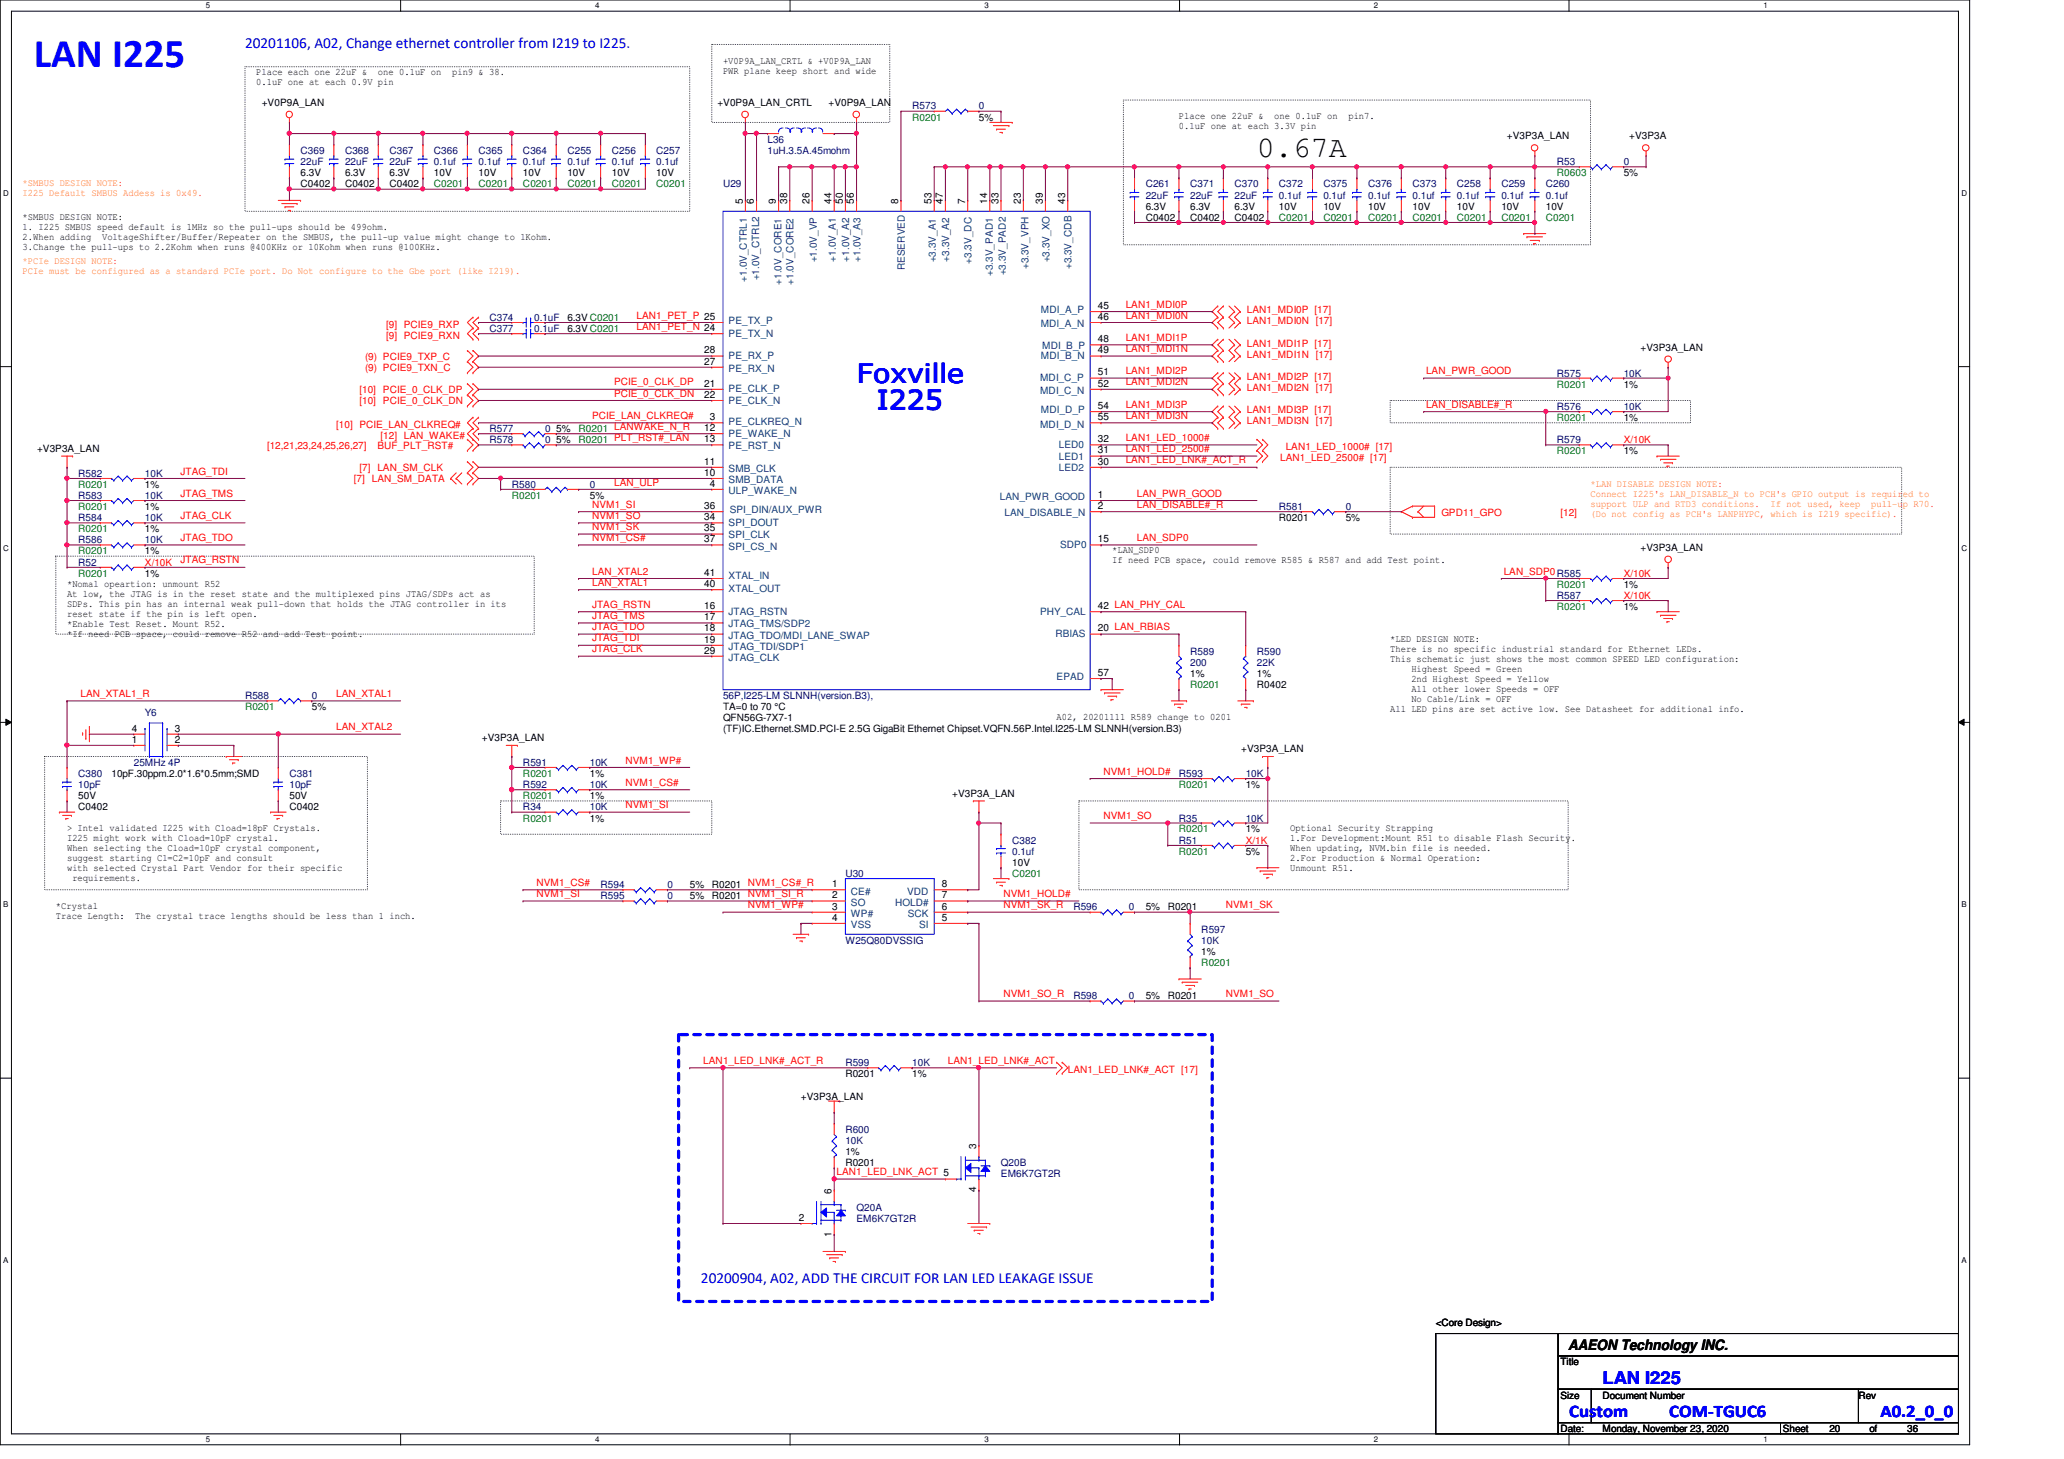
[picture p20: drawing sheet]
<svg xmlns="http://www.w3.org/2000/svg" width="297mm" height="210mm" viewBox="0 0 297 210" stroke-linecap="round" stroke-linejoin="round" font-family="sans-serif">
<defs><g id="words">
<text font-size="5.9" fill="#00f" x="4.9" y="9.6">LAN I225</text>
<text font-size="4.3" x="180.9" y="22.6">0.67A</text>
<g font-size="3.8" fill="#00f">
<text x="123.4" y="55.1">Foxville</text>
<text x="126.2" y="58.9">I225</text>
</g>
<g font-size="2.5" fill="#00f">
<text x="225.8" y="203.9">Custom</text>
<text x="230.6" y="199.1">LAN I225</text>
<text x="240.2" y="203.9">COM-TGUC6</text>
<text x="270.6" y="203.9">A0.2_0_0</text>
</g>
<g font-size="2.2" fill="#00f">
<text x="35.3" y="6.9">20201106, A02, Change ethernet controller from I219 to I225.</text>
<text x="100.9" y="184.5">20200904, A02, ADD THE CIRCUIT FOR LAN LED LEAKAGE ISSUE</text>
</g>
<text font-size="2.1" x="225.7" y="194.3">AAEON Technology INC.</text>
<g font-size="1.4">
<text x="36.9" y="10.8">Place each one 22uF &amp;</text>
<text x="54.4" y="10.8">one 0.1uF on</text>
<text x="65.1" y="10.8">pin9 &amp; 38.</text>
<text x="104.1" y="9.2">+V0P9A_LAN_CRTL &amp; +V0P9A_LAN</text>
<text x="104.1" y="10.6">PWR plane keep short and wide</text>
<text x="36.9" y="12.2">0.1uF one at each 0.9V pin</text>
<text x="37.7" y="15.3">+V0P9A_LAN</text>
<text x="103.2" y="15.3">+V0P9A_LAN_CRTL</text>
<text x="119.2" y="15.3">+V0P9A_LAN</text>
<text x="140.9" y="17.4">5%</text>
<text x="169.7" y="17.2">Place one 22uF &amp;</text>
<text x="183.4" y="17.2">one 0.1uF on</text>
<text x="194.1" y="17.2">pin7.</text>
<text x="169.7" y="18.6">0.1uF one at each 3.3V pin</text>
<text x="216.9" y="20.1">+V3P3A_LAN</text>
<text x="234.5" y="20.1">+V3P3A</text>
<text x="43.3" y="27">C0402</text>
<text x="43.3" y="25.4">6.3V</text>
<text x="49.7" y="27">C0402</text>
<text x="49.7" y="25.4">6.3V</text>
<text x="56" y="27">C0402</text>
<text x="56" y="25.4">6.3V</text>
<text x="62.4" y="25.4">10V</text>
<text x="68.9" y="25.4">10V</text>
<text x="75.3" y="25.4">10V</text>
<text x="81.7" y="25.4">10V</text>
<text x="88.1" y="25.4">10V</text>
<text x="94.4" y="25.4">10V</text>
<text x="106.9" y="29.3" transform="rotate(-90 106.9 29.3)">5</text>
<text x="108.5" y="29.3" transform="rotate(-90 108.5 29.3)">6</text>
<text x="111.7" y="29.3" transform="rotate(-90 111.7 29.3)">9</text>
<text x="113.3" y="29.3" transform="rotate(-90 113.3 29.3)">38</text>
<text x="116.5" y="29.3" transform="rotate(-90 116.5 29.3)">26</text>
<text x="119.7" y="29.3" transform="rotate(-90 119.7 29.3)">44</text>
<text x="121.3" y="29.3" transform="rotate(-90 121.3 29.3)">50</text>
<text x="122.9" y="29.3" transform="rotate(-90 122.9 29.3)">56</text>
<text x="129.3" y="29.3" transform="rotate(-90 129.3 29.3)">8</text>
<text x="134.1" y="29.3" transform="rotate(-90 134.1 29.3)">53</text>
<text x="135.7" y="29.3" transform="rotate(-90 135.7 29.3)">47</text>
<text x="138.9" y="29.3" transform="rotate(-90 138.9 29.3)">7</text>
<text x="142.1" y="29.3" transform="rotate(-90 142.1 29.3)">14</text>
<text x="143.7" y="29.3" transform="rotate(-90 143.7 29.3)">33</text>
<text x="146.9" y="29.3" transform="rotate(-90 146.9 29.3)">23</text>
<text x="150.1" y="29.3" transform="rotate(-90 150.1 29.3)">39</text>
<text x="153.3" y="29.3" transform="rotate(-90 153.3 29.3)">43</text>
<text x="233.7" y="25.4">5%</text>
<text x="3.3" y="31.6">*SMBUS DESIGN NOTE:</text>
<text x="3.3" y="33">1. I225 SMBUS speed default is 1MHz so the pull-ups should be 499ohm.</text>
<text x="3.3" y="34.5">2.When adding</text>
<text x="3.3" y="35.9">3.Change the pull-ups to 2.2Kohm when runs @400KHz or 10Kohm when runs @100KHz.</text>
<text x="14.7" y="34.5">VoltageShifter/Buffer/Repeater on the SMBUS, the pull-up value might change to 1Kohm.</text>
<text x="164.9" y="31.7">C0402</text>
<text x="164.9" y="30.2">6.3V</text>
<text x="171.3" y="31.7">C0402</text>
<text x="171.3" y="30.2">6.3V</text>
<text x="177.7" y="31.7">C0402</text>
<text x="177.7" y="30.2">6.3V</text>
<text x="184.1" y="30.2">10V</text>
<text x="190.5" y="30.2">10V</text>
<text x="196.9" y="30.2">10V</text>
<text x="203.3" y="30.2">10V</text>
<text x="209.7" y="30.2">10V</text>
<text x="216.1" y="30.2">10V</text>
<text x="222.5" y="30.2">10V</text>
<text x="81.7" y="47.8">6.3V C0201</text>
<text x="81.7" y="46.2">6.3V C0201</text>
<text x="158" y="44.4">45</text>
<text x="158" y="46">46</text>
<text x="101.3" y="50.8">28</text>
<text x="101.3" y="52.5">27</text>
<text x="158" y="49.2">48</text>
<text x="158" y="50.8">49</text>
<text x="236.1" y="50.5">+V3P3A_LAN</text>
<text x="101.3" y="55.6">21</text>
<text x="101.3" y="57.2">22</text>
<text x="158" y="54">51</text>
<text x="158" y="55.6">52</text>
<text x="158" y="58.8">54</text>
<text x="233.7" y="55.8">1%</text>
<text x="5.3" y="65.1">+V3P3A_LAN</text>
<text x="80" y="62.2">5%</text>
<text x="80" y="63.8">5%</text>
<text x="101.3" y="62">12</text>
<text x="101.3" y="63.6">13</text>
<text x="102.1" y="60.5">3</text>
<text x="158" y="60.5">55</text>
<text x="158" y="65.2">31</text>
<text x="158" y="63.6">32</text>
<text x="233.7" y="65.4">1%</text>
<text x="233.7" y="60.6">1%</text>
<text x="20.9" y="70.2">1%</text>
<text x="84.9" y="71.8">5%</text>
<text x="101.3" y="66.8">11</text>
<text x="101.3" y="68.5">10</text>
<text x="102.1" y="70">4</text>
<text x="158" y="71.6">1</text>
<text x="158" y="66.8">30</text>
<text x="20.9" y="73.4">1%</text>
<text x="20.9" y="76.6">1%</text>
<text x="101.3" y="76.5">35</text>
<text x="101.3" y="73.2">36</text>
<text x="101.3" y="74.8">34</text>
<text x="158" y="73.2">2</text>
<text x="184.1" y="75">R0201</text>
<text x="193.7" y="75">5%</text>
<text x="20.9" y="83">1%</text>
<text x="20.9" y="79.8">1%</text>
<text x="101.3" y="82.8">41</text>
<text x="101.3" y="78">37</text>
<text x="158" y="78">15</text>
<text x="160.1" y="79.6">*LAN_SDP0</text>
<text x="160.1" y="81">If need PCB space, could remove R585 &amp; R587 and add Test point.</text>
<text x="236.1" y="79.3">+V3P3A_LAN</text>
<text x="9.6" y="84.4">*Nomal opeartion: unmount R52</text>
<text x="9.6" y="85.9">At low, the JTAG is in the reset state and the multiplexed pins JTAG/SDPs act as</text>
<text x="9.6" y="87.3">SDPs. This pin has an internal weak pull-down that holds the JTAG controller in its</text>
<text x="9.6" y="88.7">reset state if the pin is left open.</text>
<text x="101.3" y="84.5">40</text>
<text x="101.3" y="89.2">17</text>
<text x="101.3" y="87.6">16</text>
<text x="158" y="87.6">42 LAN_PHY_CAL</text>
<text x="233.7" y="84.6">1%</text>
<text x="233.7" y="87.8">1%</text>
<text x="9.6" y="90.2">*Enable Test Reset. Mount R52.</text>
<text x="9.6" y="91.6">*If need PCB space, could remove R52 and add Test point.</text>
<text x="101.3" y="92.5">19</text>
<text x="101.3" y="94">29</text>
<text x="101.3" y="90.8">18</text>
<text x="158" y="90.8">20 LAN_RBIAS</text>
<text x="200.1" y="92.4">*LED DESIGN NOTE:</text>
<text x="200.1" y="93.9">There is no specific industrial standard for Ethernet LEDs.</text>
<text x="200.1" y="95.3">This schematic just shows the most common SPEED LED configuration:</text>
<text x="158" y="97.2">57</text>
<text x="171.3" y="97.4">1%</text>
<text x="180.9" y="97.4">1%</text>
<text x="180.9" y="99">R0402</text>
<text x="203.1" y="96.7">Highest Speed = Green</text>
<text x="203.1" y="98.2">2nd Highest Speed = Yellow</text>
<text x="203.1" y="99.6">All other lower Speeds = OFF</text>
<text x="203.1" y="101">No Cable/Link = OFF</text>
<text x="19" y="106.8">1</text>
<text x="19" y="105.2">4</text>
<text x="25.1" y="105.2">3</text>
<text x="25.1" y="106.8">2</text>
<text x="44.9" y="102.2">5%</text>
<text x="69.3" y="106.6">+V3P3A_LAN</text>
<text x="104.1" y="102.2">TA=0 to 70 °C</text>
<text x="104.1" y="105.4">(TF)IC.Ethernet.SMD.PCI-E 2.5G GigaBit Ethernet Chipset.VQFN.56P.Intel.I225-LM SLNNH(version.B3)</text>
<text x="104.1" y="103.8">QFN56G-7X7-1</text>
<text x="152.1" y="103.6">A02, 20201111 R589 change to 0201</text>
<text x="200.1" y="102.5">All LED pins are set active low. See Datasheet for additional info.</text>
<text x="16" y="111.8">10pF.30ppm.2.0*1.6*0.5mm;SMD</text>
<text x="84.9" y="111.8">1%</text>
<text x="178.6" y="108.2">+V3P3A_LAN</text>
<text x="179.3" y="113.4">1%</text>
<text x="9.6" y="119.6">&gt; Intel validated I225 with Cload=18pF Crystals.</text>
<text x="11.3" y="115">50V</text>
<text x="11.3" y="116.6">C0402</text>
<text x="41.7" y="115">50V</text>
<text x="41.7" y="116.6">C0402</text>
<text x="84.9" y="118.2">1%</text>
<text x="84.9" y="115">1%</text>
<text x="137" y="114.6">+V3P3A_LAN</text>
<text x="179.3" y="119.8">1%</text>
<text x="185.7" y="119.6">Optional Security Strapping</text>
<text x="9.6" y="121">I225 might work with Cload=10pF crystal.</text>
<text x="9.6" y="122.5">When selecting the Cload=10pF crystal component,</text>
<text x="9.6" y="123.9">suggest starting C1=C2=10pF and consult</text>
<text x="9.6" y="125.3">with selected Crystal Part Vendor for their specific</text>
<text x="145.7" y="124.6">10V</text>
<text x="179.3" y="123">5%</text>
<text x="185.7" y="121">1.For Development:Mount R51 to disable Flash Security.</text>
<text x="185.7" y="122.5">When updating, NVM.bin file is needed.</text>
<text x="185.7" y="123.9">2.For Production &amp; Normal Operation:</text>
<text x="185.7" y="125.3">Unmount R51.</text>
<text x="8" y="130.8">*Crystal</text>
<text x="10.4" y="126.8">requirements.</text>
<text x="99.3" y="127.8">5%</text>
<text x="99.3" y="129.4">5%</text>
<text x="102.4" y="127.8">R0201 NVM1_CS#_R</text>
<text x="102.4" y="129.4">R0201 NVM1_SI_R</text>
<text x="119.8" y="127.6">1</text>
<text x="119.8" y="129.2">2</text>
<text x="119.8" y="130.9">3</text>
<text x="135.5" y="130.9">6</text>
<text x="135.5" y="129.2">7</text>
<text x="135.5" y="127.6">8</text>
<text x="164.9" y="131">5%</text>
<text x="168.1" y="131">R0201</text>
<text x="8" y="132.2">Trace Length:</text>
<text x="19.5" y="132.2">The crystal trace lengths should be less than 1 inch.</text>
<text x="119.8" y="132.5">4</text>
<text x="135.5" y="132.5">5</text>
<text x="172.9" y="137.4">1%</text>
<text x="164.9" y="143.8">5%</text>
<text x="168.1" y="143.8">R0201</text>
<text x="121.7" y="155">R0201</text>
<text x="131.3" y="155">1%</text>
<text x="115.3" y="158.2">+V3P3A_LAN</text>
<text x="121.7" y="167.8">R0201</text>
<text x="121.7" y="166.2">1%</text>
<text x="140.5" y="165.3" transform="rotate(-90 140.5 165.3)">3</text>
<text x="119.7" y="171.7" transform="rotate(-90 119.7 171.7)">6</text>
<text x="140.5" y="171.5" transform="rotate(-90 140.5 171.5)">4</text>
<text x="115" y="175.6">2</text>
<text x="119.7" y="177.9" transform="rotate(-90 119.7 177.9)">1</text>
<text x="206.6" y="190.8">&lt;Core Design&gt;</text>
<text x="224.6" y="196.4">Title</text>
<text x="224.6" y="201.2">Size</text>
<text x="230.6" y="201.2">Document Number</text>
<text x="267.5" y="201.2">Rev</text>
<text x="224.6" y="206">Date:</text>
<text x="230.6" y="206">Monday, November 23, 2020</text>
<text x="256.6" y="206">Sheet</text>
<text x="263.3" y="206">20</text>
<text x="269" y="206">of</text>
<text x="274.5" y="206">36</text>
</g>
<g font-size="1.4" fill="#000080">
<text x="131.3" y="15.7">R573</text>
<text x="140.9" y="15.7">0</text>
<text x="43.3" y="22.2">C369</text>
<text x="43.3" y="23.7">22uF</text>
<text x="49.7" y="22.2">C368</text>
<text x="49.7" y="23.7">22uF</text>
<text x="56" y="22.2">C367</text>
<text x="56" y="23.7">22uF</text>
<text x="62.4" y="22.2">C366</text>
<text x="62.4" y="23.7">0.1uf</text>
<text x="68.9" y="22.2">C365</text>
<text x="68.9" y="23.7">0.1uf</text>
<text x="75.3" y="22.2">C364</text>
<text x="75.3" y="23.7">0.1uf</text>
<text x="81.7" y="22.2">C255</text>
<text x="81.7" y="23.7">0.1uf</text>
<text x="88.1" y="22.2">C256</text>
<text x="88.1" y="23.7">0.1uf</text>
<text x="94.4" y="22.2">C257</text>
<text x="94.4" y="23.7">0.1uf</text>
<text x="110.4" y="20.6">L36</text>
<text x="110.4" y="22.2">1uH.3.5A.45mohm</text>
<text x="224.1" y="23.7">R53</text>
<text x="233.7" y="23.7">0</text>
<text x="104.1" y="27">U29</text>
<text x="164.9" y="27">C261</text>
<text x="164.9" y="28.6">22uF</text>
<text x="171.3" y="27">C371</text>
<text x="171.3" y="28.6">22uF</text>
<text x="177.7" y="27">C370</text>
<text x="177.7" y="28.6">22uF</text>
<text x="184.1" y="27">C372</text>
<text x="184.1" y="28.6">0.1uf</text>
<text x="190.5" y="27">C375</text>
<text x="190.5" y="28.6">0.1uf</text>
<text x="196.9" y="27">C376</text>
<text x="196.9" y="28.6">0.1uf</text>
<text x="203.3" y="27">C373</text>
<text x="203.3" y="28.6">0.1uf</text>
<text x="209.7" y="27">C258</text>
<text x="209.7" y="28.6">0.1uf</text>
<text x="216.1" y="27">C259</text>
<text x="216.1" y="28.6">0.1uf</text>
<text x="222.5" y="27">C260</text>
<text x="222.5" y="28.6">0.1uf</text>
<text x="70.4" y="47.8">C377</text>
<text x="70.4" y="46.2">C374</text>
<text x="76.9" y="47.8">0.1uF</text>
<text x="76.9" y="46.2">0.1uF</text>
<text x="224.1" y="59">R576</text>
<text x="224.1" y="54.2">R575</text>
<text x="233.7" y="59">10K</text>
<text x="233.7" y="54.2">10K</text>
<text x="70.4" y="62.2">R577</text>
<text x="70.4" y="63.8">R578</text>
<text x="78.4" y="62.2">0</text>
<text x="78.4" y="63.8">0</text>
<text x="224.1" y="63.8">R579</text>
<text x="11.3" y="71.8">R583</text>
<text x="11.3" y="68.6">R582</text>
<text x="20.9" y="71.8">10K</text>
<text x="20.9" y="68.6">10K</text>
<text x="73.7" y="70.2">R580</text>
<text x="84.9" y="70.2">0</text>
<text x="11.3" y="75">R584</text>
<text x="20.9" y="75">10K</text>
<text x="184.1" y="73.4">R581</text>
<text x="193.7" y="73.4">0</text>
<text x="11.3" y="81.4">R52</text>
<text x="11.3" y="78.2">R586</text>
<text x="20.9" y="78.2">10K</text>
<text x="224.1" y="86.2">R587</text>
<text x="171.3" y="94.2">R589</text>
<text x="171.3" y="95.8">200</text>
<text x="180.9" y="94.2">R590</text>
<text x="180.9" y="95.8">22K</text>
<text x="35.3" y="100.6">R588</text>
<text x="44.9" y="100.6">0</text>
<text x="104.1" y="100.6">56P,I225-LM SLNNH(version.B3),</text>
<text x="20.9" y="103">Y6</text>
<text x="11.3" y="111.8">C380</text>
<text x="11.3" y="113.4">10pF</text>
<text x="19.3" y="110.2">25MHz 4P</text>
<text x="41.7" y="111.8">C381</text>
<text x="41.7" y="113.4">10pF</text>
<text x="75.3" y="110.2">R591</text>
<text x="75.3" y="113.4">R592</text>
<text x="84.9" y="110.2">10K</text>
<text x="84.9" y="113.4">10K</text>
<text x="169.7" y="111.8">R593</text>
<text x="179.3" y="111.8">10K</text>
<text x="75.3" y="116.6">R34</text>
<text x="84.9" y="116.6">10K</text>
<text x="169.7" y="118.2">R35</text>
<text x="179.3" y="118.2">10K</text>
<text x="145.7" y="121.4">C382</text>
<text x="145.7" y="123">0.1uf</text>
<text x="169.7" y="121.4">R51</text>
<text x="86.4" y="127.8">R594</text>
<text x="86.4" y="129.4">R595</text>
<text x="96.1" y="127.8">0</text>
<text x="96.1" y="129.4">0</text>
<text x="121.7" y="126.2">U30</text>
<text x="154.5" y="131">R596</text>
<text x="162.5" y="131">0</text>
<text x="121.7" y="135.8">W25Q80DVSSIG</text>
<text x="172.9" y="134.2">R597</text>
<text x="172.9" y="135.8">10K</text>
<text x="154.5" y="143.8">R598</text>
<text x="162.5" y="143.8">0</text>
<text x="121.7" y="153.4">R599</text>
<text x="131.3" y="153.4">10K</text>
<text x="121.7" y="163">R600</text>
<text x="121.7" y="164.6">10K</text>
<text x="144.1" y="167.8">Q20B</text>
<text x="144.1" y="169.4">EM6K7GT2R</text>
<text x="123.3" y="174.2">Q20A</text>
<text x="123.3" y="175.8">EM6K7GT2R</text>
</g>
<g font-size="1.4" fill="#008000">
<text x="131.3" y="17.4">R0201</text>
<text x="62.4" y="27">C0201</text>
<text x="68.9" y="27">C0201</text>
<text x="75.3" y="27">C0201</text>
<text x="81.7" y="27">C0201</text>
<text x="88.1" y="27">C0201</text>
<text x="94.4" y="27">C0201</text>
<text x="224.1" y="25.4">R0603</text>
<text x="184.1" y="31.7">C0201</text>
<text x="190.5" y="31.7">C0201</text>
<text x="196.9" y="31.7">C0201</text>
<text x="203.3" y="31.7">C0201</text>
<text x="209.7" y="31.7">C0201</text>
<text x="216.1" y="31.7">C0201</text>
<text x="222.5" y="31.7">C0201</text>
<text x="224.1" y="55.8">R0201</text>
<text x="83.3" y="62.2">R0201 LANWAKE_N_R</text>
<text x="83.3" y="63.8">R0201 PLT_RST#_LAN</text>
<text x="224.1" y="65.4">R0201</text>
<text x="224.1" y="60.6">R0201</text>
<text x="11.3" y="70.2">R0201</text>
<text x="73.7" y="71.8">R0201</text>
<text x="11.3" y="73.4">R0201</text>
<text x="11.3" y="76.6">R0201</text>
<text x="11.3" y="83">R0201</text>
<text x="11.3" y="79.8">R0201</text>
<text x="224.1" y="84.6">R0201</text>
<text x="224.1" y="87.8">R0201</text>
<text x="171.3" y="99">R0201</text>
<text x="35.3" y="102.2">R0201</text>
<text x="75.3" y="111.8">R0201</text>
<text x="169.7" y="113.4">R0201</text>
<text x="75.3" y="118.2">R0201</text>
<text x="75.3" y="115">R0201</text>
<text x="169.7" y="119.8">R0201</text>
<text x="169.7" y="123">R0201</text>
<text x="145.7" y="126.2">C0201</text>
<text x="172.9" y="139">R0201</text>
</g>
<g font-size="1.4" fill="#ff8000">
<text x="3.3" y="26.8">*SMBUS DESIGN NOTE:</text>
<text x="3.3" y="28.2">I225 Default SMBUS Addess is 0x49.</text>
<text x="3.3" y="38">*PCIe DESIGN NOTE:</text>
<text x="3.3" y="39.5">PCIe must be configured as a standard PCIe port. Do Not configure to the Gbe port (like I219).</text>
<text x="228.9" y="70">*LAN DISABLE DESIGN NOTE:</text>
<text x="228.9" y="71.5">Connect I225's LAN_DISABLE_N to PCH's GPIO output is required to</text>
<text x="228.9" y="72.9">support ULP and RTD3 conditions.</text>
<text x="228.9" y="74.3">(Do not config as PCH's LANPHYPC, which is I219 specific).</text>
<text x="254.8" y="72.9">If not used, keep</text>
<text x="269.3" y="72.9">pull-up R70.</text>
</g>
<g font-size="1.4" fill="#004080">
<text x="107.5" y="40.5" transform="rotate(-90 107.5 40.5)">+1.0V_CTRL1</text>
<text x="109.3" y="40.3" transform="rotate(-90 109.3 40.3)">+1.0V_CTRL2</text>
<text x="112.5" y="41" transform="rotate(-90 112.5 41)">+1.0V_CORE1</text>
<text x="114.2" y="41" transform="rotate(-90 114.2 41)">+1.0V_CORE2</text>
<text x="117.6" y="37.8" transform="rotate(-90 117.6 37.8)">+1.0V_VP</text>
<text x="120.3" y="37.6" transform="rotate(-90 120.3 37.6)">+1.0V_A1</text>
<text x="122.2" y="37.6" transform="rotate(-90 122.2 37.6)">+1.0V_A2</text>
<text x="123.8" y="37.6" transform="rotate(-90 123.8 37.6)">+1.0V_A3</text>
<text x="130.2" y="38.9" transform="rotate(-90 130.2 38.9)">RESERVED</text>
<text x="134.7" y="37.8" transform="rotate(-90 134.7 37.8)">+3.3V_A1</text>
<text x="136.6" y="37.6" transform="rotate(-90 136.6 37.6)">+3.3V_A2</text>
<text x="139.8" y="37.9" transform="rotate(-90 139.8 37.9)">+3.3V_DC</text>
<text x="142.9" y="39.7" transform="rotate(-90 142.9 39.7)">+3.3V_PAD1</text>
<text x="144.7" y="39.6" transform="rotate(-90 144.7 39.6)">+3.3V_PAD2</text>
<text x="148" y="38.7" transform="rotate(-90 148 38.7)">+3.3V_VPH</text>
<text x="151" y="37.8" transform="rotate(-90 151 37.8)">+3.3V_XO</text>
<text x="154.2" y="38.7" transform="rotate(-90 154.2 38.7)">+3.3V_CDB</text>
<text x="104.9" y="46.7">PE_TX_P</text>
<text x="149.8" y="47.1">MDI_A_N</text>
<text x="149.8" y="45">MDI_A_P</text>
<text x="104.9" y="48.4">PE_TX_N</text>
<text x="104.9" y="51.6">PE_RX_P</text>
<text x="104.9" y="53.5">PE_RX_N</text>
<text x="149.8" y="51.6">MDI_B_N</text>
<text x="150" y="50.2">MDI_B_P</text>
<text x="104.9" y="56.4">PE_CLK_P</text>
<text x="104.9" y="58.2">PE_CLK_N</text>
<text x="149.7" y="54.8">MDI_C_P</text>
<text x="149.7" y="56.7">MDI_C_N</text>
<text x="149.8" y="59.4">MDI_D_P</text>
<text x="104.9" y="62.8">PE_WAKE_N</text>
<text x="104.9" y="64.6">PE_RST_N</text>
<text x="104.9" y="61.2">PE_CLKREQ_N</text>
<text x="149.7" y="61.5">MDI_D_N</text>
<text x="152.4" y="64.4">LED0</text>
<text x="104.9" y="67.9">SMB_CLK</text>
<text x="104.9" y="69.5">SMB_DATA</text>
<text x="104.9" y="71.1">ULP_WAKE_N</text>
<text x="143.9" y="71.9">LAN_PWR_GOOD</text>
<text x="152.4" y="67.8">LED2</text>
<text x="152.4" y="66.2">LED1</text>
<text x="104.9" y="77.4">SPI_CLK</text>
<text x="104.9" y="75.6">SPI_DOUT</text>
<text x="105" y="73.9">SPI_DIN/AUX_PWR</text>
<text x="144.6" y="74.2">LAN_DISABLE_N</text>
<text x="104.9" y="83.3">XTAL_IN</text>
<text x="104.9" y="79.1">SPI_CS_N</text>
<text x="152.6" y="78.8">SDP0</text>
<text x="104.9" y="85.2">XTAL_OUT</text>
<text x="104.9" y="88.4">JTAG_RSTN</text>
<text x="149.7" y="88.4">PHY_CAL</text>
<text x="104.9" y="93.5">JTAG_TDI/SDP1</text>
<text x="104.9" y="95.1">JTAG_CLK</text>
<text x="104.9" y="90.2">JTAG_TMS/SDP2</text>
<text x="104.9" y="91.9">JTAG_TDO/MDI_LANE_SWAP</text>
<text x="151.9" y="91.6">RBIAS</text>
<text x="152.1" y="97.9">EPAD</text>
<text x="122.5" y="128.7">CE#</text>
<text x="122.5" y="130.3">SO</text>
<text x="122.5" y="131.9">WP#</text>
<text x="128.8" y="130.3">HOLD#</text>
<text x="130.6" y="128.7">VDD</text>
<text x="130.6" y="131.9">SCK</text>
<text x="122.5" y="133.5">VSS</text>
<text x="132.3" y="133.5">SI</text>
</g>
<g font-size="1.4" fill="#f00">
<text x="55.6" y="47.1">[9] PCIE9_RXP</text>
<text x="91.6" y="47.5">LAN1_PET_N 24</text>
<text x="91.6" y="45.8">LAN1_PET_P 25</text>
<text x="162" y="45.8">LAN1_MDI0N</text>
<text x="162" y="44.3">LAN1_MDI0P</text>
<text x="179.4" y="45">LAN1_MDI0P [17]</text>
<text x="179.4" y="46.7">LAN1_MDI0N [17]</text>
<text x="52.5" y="51.8">(9) PCIE9_TXP_C</text>
<text x="52.5" y="53.4">(9) PCIE9_TXN_C</text>
<text x="55.6" y="48.7">[9] PCIE9_RXN</text>
<text x="162" y="50.7">LAN1_MDI1N</text>
<text x="162" y="53.8">LAN1_MDI2P</text>
<text x="162" y="49.1">LAN1_MDI1P</text>
<text x="179.4" y="51.4">LAN1_MDI1N [17]</text>
<text x="179.4" y="49.9">LAN1_MDI1P [17]</text>
<text x="205.2" y="53.8">LAN_PWR_GOOD</text>
<text x="51.7" y="56.6">[10] PCIE_0_CLK_DP</text>
<text x="51.7" y="58.2">[10] PCIE_0_CLK_DN</text>
<text x="88.4" y="57.1">PCIE_0_CLK_DN</text>
<text x="88.4" y="55.5">PCIE_0_CLK_DP</text>
<text x="162" y="58.7">LAN1_MDI3P</text>
<text x="162" y="55.5">LAN1_MDI2N</text>
<text x="179.4" y="59.4">LAN1_MDI3P [17]</text>
<text x="179.4" y="56.3">LAN1_MDI2N [17]</text>
<text x="179.4" y="54.7">LAN1_MDI2P [17]</text>
<text x="205.2" y="58.7">LAN_DISABLE#_R</text>
<text x="38.4" y="64.6">[12,21,23,24,25,26,27]</text>
<text x="48.4" y="61.5">[10] PCIE_LAN_CLKREQ#</text>
<text x="54.3" y="64.6">BUF_PLT_RST#</text>
<text x="54.8" y="63.1">[12] LAN_WAKE#</text>
<text x="85.2" y="60.3">PCIE_LAN_CLKREQ#</text>
<text x="162" y="60.3">LAN1_MDI3N</text>
<text x="162" y="65.1">LAN1_LED_2500#</text>
<text x="162" y="63.5">LAN1_LED_1000#</text>
<text x="179.4" y="61">LAN1_MDI3N [17]</text>
<text x="185" y="64.7">LAN1_LED_1000# [17]</text>
<text x="233.7" y="63.8">X/10K</text>
<text x="26" y="68.3">JTAG_TDI</text>
<text x="26" y="71.5">JTAG_TMS</text>
<text x="50.9" y="69.4">[7] LAN_SM_DATA</text>
<text x="51.7" y="67.8">[7] LAN_SM_CLK</text>
<text x="88.4" y="69.8">LAN_ULP</text>
<text x="162" y="66.7">LAN1_LED_LNK#_ACT_R</text>
<text x="163.6" y="71.5">LAN_PWR_GOOD</text>
<text x="184.2" y="66.3">LAN1_LED_2500# [17]</text>
<text x="26" y="74.7">JTAG_CLK</text>
<text x="26" y="77.9">JTAG_TDO</text>
<text x="85.2" y="73.1">NVM1_SI</text>
<text x="85.2" y="74.7">NVM1_SO</text>
<text x="85.2" y="76.3">NVM1_SK</text>
<text x="85.2" y="77.9">NVM1_CS#</text>
<text x="163.6" y="73.1">LAN_DISABLE#_R</text>
<text x="163.6" y="77.9">LAN_SDP0</text>
<text x="207.4" y="74.2">GPD11_GPO</text>
<text x="224.6" y="74.2">[12]</text>
<text x="20.9" y="81.4">X/10K</text>
<text x="26" y="81.1">JTAG_RSTN</text>
<text x="85.2" y="82.7">LAN_XTAL2</text>
<text x="216.4" y="82.7">LAN_SDP0R585</text>
<text x="233.7" y="83">X/10K</text>
<text x="85.2" y="89.1">JTAG_TMS</text>
<text x="85.2" y="84.3">LAN_XTAL1</text>
<text x="85.2" y="87.5">JTAG_RSTN</text>
<text x="233.7" y="86.2">X/10K</text>
<text x="85.2" y="90.7">JTAG_TDO</text>
<text x="85.2" y="92.3">JTAG_TDI</text>
<text x="85.2" y="93.9">JTAG_CLK</text>
<text x="11.6" y="100.3">LAN_XTAL1_R</text>
<text x="48.4" y="100.3">LAN_XTAL1</text>
<text x="48.4" y="105.1">LAN_XTAL2</text>
<text x="90" y="109.9">NVM1_WP#</text>
<text x="90" y="113.1">NVM1_CS#</text>
<text x="158.8" y="111.5">NVM1_HOLD#</text>
<text x="90" y="116.3">NVM1_SI</text>
<text x="158.8" y="117.9">NVM1_SO</text>
<text x="179.3" y="121.4">X/1K</text>
<text x="77.2" y="129.1">NVM1_SI</text>
<text x="77.2" y="127.5">NVM1_CS#</text>
<text x="107.6" y="130.7">NVM1_WP#</text>
<text x="144.4" y="129.1">NVM1_HOLD#</text>
<text x="144.4" y="130.7">NVM1_SK_R</text>
<text x="176.4" y="130.7">NVM1_SK</text>
<text x="144.4" y="143.5">NVM1_SO_R</text>
<text x="176.4" y="143.5">NVM1_SO</text>
<text x="101.2" y="153.1">LAN1_LED_LNK#_ACT_R</text>
<text x="136.4" y="153.1">LAN1_LED_LNK#_ACT</text>
<text x="153.7" y="154.3">LAN1_LED_LNK#_ACT [17]</text>
<text x="120.4" y="169.1">LAN1_LED_LNK_ACT 5</text>
</g>
<g font-size="1.1">
<text x="29.6" y="1.1">5</text>
<text x="85.6" y="1.1">4</text>
<text x="141.7" y="1.1">3</text>
<text x="197.7" y="1.1">2</text>
<text x="253.8" y="1.1">1</text>
<text x=".5" y="28.2">D</text>
<text x="282.3" y="28.2">D</text>
<text x=".5" y="79.3">C</text>
<text x="282.3" y="79.3">C</text>
<text x=".5" y="130.5">B</text>
<text x="282.3" y="130.5">B</text>
<text x=".5" y="181.7">A</text>
<text x="282.3" y="181.7">A</text>
<text x="29.6" y="207.4">5</text>
<text x="85.6" y="207.4">4</text>
<text x="141.7" y="207.4">3</text>
<text x="197.7" y="207.4">2</text>
<text x="253.8" y="207.4">1</text>
</g>
</g></defs>
<path d="M0 0h283.5v207.9h-283.5zM1.6 1.6h280.3v204.7h-280.3z" fill="none" stroke="#000" stroke-width=".14"/>
<g fill="#fff">
<path d="M29.6 .2h.6v1.2h-.6z"/>
<path d="M29.6 206.5h.6v1.1h-.6z"/>
</g>
<path d="M57.7 0v1.6M57.7 206.3v1.6" fill="none" stroke="#000" stroke-width=".14"/>
<g fill="#fff">
<path d="M85.6 .2h.6v1.2h-.6z"/>
<path d="M85.6 206.5h.6v1.1h-.6z"/>
</g>
<path d="M113.7 0v1.6M113.7 206.3v1.6" fill="none" stroke="#000" stroke-width=".14"/>
<g fill="#fff">
<path d="M141.7 .2h.6v1.2h-.6z"/>
<path d="M141.7 206.5h.6v1.1h-.6z"/>
</g>
<path d="M169.8 0v1.6M169.8 206.3v1.6" fill="none" stroke="#000" stroke-width=".14"/>
<g fill="#fff">
<path d="M197.7 .2h.6v1.2h-.6z"/>
<path d="M197.7 206.5h.6v1.1h-.6z"/>
</g>
<path d="M225.8 0v1.6M225.8 206.3v1.6" fill="none" stroke="#000" stroke-width=".14"/>
<g fill="#fff">
<path d="M253.8 .2h.6v1.2h-.6z"/>
<path d="M253.8 206.5h.6v1.1h-.6z"/>
<path d="M.5 27.2h.7v1.2h-.7z"/>
<path d="M282.3 27.2h.7v1.2h-.7z"/>
<path d="M.5 78.3h.7v1.2h-.7z"/>
<path d="M282.3 78.3h.7v1.2h-.7z"/>
</g>
<path d="M0 52.7h1.6M281.9 52.7h1.6" fill="none" stroke="#000" stroke-width=".14"/>
<g fill="#fff">
<path d="M.5 129.5h.7v1.2h-.7z"/>
<path d="M282.3 129.5h.7v1.2h-.7z"/>
</g>
<path d="M0 103.9h1.6M.8 103.5l.8 .4-.8 .5zM281.9 103.9l.8-.4v.9zM281.9 103.9h1.6" fill="none" stroke="#000" stroke-width=".14"/>
<path d="M.8 103.5l.8 .4-.8 .5zM281.9 103.9l.8-.4v.9z" fill="#000"/>
<g fill="#fff">
<path d="M.5 180.7h.7v1.2h-.7z"/>
<path d="M282.3 180.7h.7v1.2h-.7z"/>
</g>
<path d="M0 155.1h1.6M281.9 155.1h1.6M206.6 191.9h17.6v14.4h-17.6zM224.2 191.9h57.7v3.2h-57.7zM224.2 195.1h57.7v4.8h-57.7zM224.2 199.9h4.8v4.8h-4.8zM229 199.9h38.5v4.8h-38.5zM267.5 199.9h14.4v4.8h-14.4zM224.2 204.7h32v1.6h-32zM256.2 204.7h25.7v1.6h-25.7z" fill="none" stroke="#000" stroke-width=".14"/>
<path d="M97.7 148.8h76.8v38.4h-76.8z" fill="none" stroke="#00f" stroke-width=".47" stroke-dasharray=".9 .9"/>
<path d="M35.3 9.6h64v20.8h-64zM102.4 6.4h25.7v11.2h-25.7zM161.7 14.4h67.2v20.8h-67.2zM200.1 57.6h43.2v3.2h-43.2zM200.1 67.2h73.6v9.6h-73.6zM8 80h68.9v11.2h-68.9zM6.4 108.8h46.5v19.2h-46.5zM72 115.2h30.4v4.8h-30.4zM155.3 115.2h70.4v12.8h-70.4z" fill="none" stroke="#000" stroke-width=".14" stroke-dasharray="0 .3"/>
<g fill="none" stroke="#f00" stroke-width=".14">
<path d="M41.7 17.6h.1M41.7 17v.6M107.3 17.6h.1M107.3 17v.6M123.3 17.6h.1M123.3 17v.6M142.4 17.6h3.3M143 18.1h2.2M143.4 18.6h.1M143.4 18.6h1.3M143.9 19h.3M144.2 19h.1"/>
<path d="M145.2 18.1h.1M145.7 17.6h.1M40 28.8h3.3M40.6 29.3h2.2M41 29.8h.1M41 29.8h1.3M41.5 30.3h.3M41.8 30.3h.1M42.8 29.3h.1M43.3 28.8h.1M60.9 25.6h.1M60.9 20.8h.1"/>
<path d="M60.9 20.8v1.6M60.9 24v1.6M73.7 25.6h.1M73.7 20.8h.1M73.7 20.8v1.6M73.7 24v1.6M80 25.6h.1M80 20.8h.1M80 20.8v1.6M80 24v1.6M86.4 25.6h.1M86.4 20.8h.1"/>
<path d="M86.4 20.8v1.6M86.4 24v1.6M107.3 28.8h.1M107.3 28.8v1.6M108.9 28.8h.1M108.9 28.8v1.6M112.1 28.8h.1M112.1 28.8v1.6M113.7 28.8h.1M113.7 28.8v1.6M116.9 28.8h.1M116.9 28.8v1.6"/>
<path d="M120.1 28.8h.1M120.1 28.8v1.6M121.7 28.8h.1M121.7 28.8v1.6M123.3 28.8h.1M123.3 28.8v1.6M129.7 28.8h.1M129.7 28.8v1.6M134.4 28.8h.1M134.4 28.8v1.6M136.1 28.8h.1M136.1 28.8v1.6"/>
<path d="M139.3 28.8h.1M139.3 28.8v1.6M142.4 28.8h.1M142.4 28.8v1.6M144.1 28.8h.1M144.1 28.8v1.6M147.3 28.8h.1M147.3 28.8v1.6M150.4 28.8h.1M150.4 28.8v1.6M153.7 28.8h.1M153.7 28.8v1.6"/>
<path d="M163.3 30.4h.1M163.3 25.6h.1M163.3 25.6v1.6M163.3 28.8v1.6M176.1 30.4h.1M176.1 25.6h.1M176.1 25.6v1.6M176.1 28.8v1.6M182.5 30.4h.1M182.5 25.6h.1M182.5 25.6v1.6M182.5 28.8v1.6"/>
<path d="M188.9 30.4h.1M188.9 25.6h.1M188.9 25.6v1.6M188.9 28.8v1.6M195.3 30.4h.1M195.3 25.6h.1M195.3 25.6v1.6M195.3 28.8v1.6M214.5 30.4h.1M214.5 25.6h.1M214.5 25.6v1.6M214.5 28.8v1.6"/>
<path d="M219.3 33.6h.1M219.3 33.6h3.2M219.7 34.1h.1M219.7 34.1h2.3M220.2 34.6h1.3M220.7 35.1h.1M220.7 35.1h.3M220.9 22.4h.1M220.9 21.8v.6M221.5 34.6h.1M227.3 24h.1M227.3 24h1.6"/>
<path d="M232.1 24h1.6M233.7 24h.1M236.9 22.4h.1M236.9 21.8v.6M67.3 56.8h.1M67.3 55.2h.1M67.3 58.4h.1M67.3 52h.1M67.3 50.4h.1M67.3 53.6h.1M67.3 55.2l.8 .8-.8 .8M67.3 56.8l.8 .8-.8 .8"/>
<path d="M67.3 50.4l.8 .8-.8 .8M67.3 52l.8 .8-.8 .8M68.1 45.6h.1M68.1 47.2h.1M68.1 48.8h.1M68.1 55.2h.1M68.1 56.8h.1M68.1 58.4h.1M68.1 50.4h.1M68.1 52h.1M68.1 53.6h.1M68.1 45.6l-.8 .8 .8 .8"/>
<path d="M68.1 47.2l-.8 .8 .8 .8M68.1 55.2l.8 .8-.8 .8M68.1 56.8l.8 .8-.8 .8M68.1 50.4l.8 .8-.8 .8M68.1 52l.8 .8-.8 .8M68.9 45.6h.1M68.9 47.2h.1M68.9 48.8h.1M68.9 45.6l-.8 .8 .8 .8M68.9 47.2l-.8 .8 .8 .8M102.4 46.4h.1M102.4 48h.1"/>
<path d="M102.4 51.2h.1M102.4 52.8h.1M102.4 56h.1M102.4 57.6h.1M102.4 46.4h1.7M102.4 51.2h1.7M102.4 56h1.7M102.4 48h1.7M102.4 52.8h1.7M102.4 57.6h1.7M156.9 44.8h1.6M156.9 46.4h1.6"/>
<path d="M156.9 49.6h1.6M156.9 51.2h1.6M156.9 54.4h1.6M156.9 56h1.6M156.9 59.2h1.6M158.5 44.8h.1M158.5 46.4h.1M158.5 49.6h.1M158.5 51.2h.1M158.5 54.4h.1M158.5 56h.1M158.5 59.2h.1"/>
<path d="M175.3 58.4h.1M175.3 56.8h.1M175.3 55.2h.1M175.3 52h.1M175.3 50.4h.1M175.3 53.6h.1M175.3 48.8h.1M175.3 45.6h.1M175.3 44h.1M175.3 47.2h.1M175.3 58.4l-.8 .8 .8 .8M175.3 55.2l-.8 .8 .8 .8"/>
<path d="M175.3 50.4l-.8 .8 .8 .8M175.3 53.6l-.8 .8 .8 .8M175.3 48.8l-.8 .8 .8 .8M175.3 45.6l-.8 .8 .8 .8M175.3 44l-.8 .8 .8 .8M176.1 58.4h.1M176.1 55.2h.1M176.1 56.8h.1M176.1 50.4h.1M176.1 52h.1M176.1 53.6h.1M176.1 48.8h.1"/>
<path d="M176.1 44h.1M176.1 45.6h.1M176.1 47.2h.1M176.1 58.4l-.8 .8 .8 .8M176.1 55.2l-.8 .8 .8 .8M176.1 50.4l-.8 .8 .8 .8M176.1 53.6l-.8 .8 .8 .8M176.1 48.8l-.8 .8 .8 .8M176.1 45.6l-.8 .8 .8 .8M176.1 44l-.8 .8 .8 .8M176.9 58.4l.8 .8M176.9 53.6l.8 .8"/>
<path d="M176.9 48.8l.8 .8M176.9 44l.8 .8M177.7 59.2h.1M177.7 56h.1M177.7 51.2h.1M177.7 54.4h.1M177.7 49.6h.1M177.7 44.8h.1M177.7 46.4h.1M177.7 59.2l-.8 .8 .8 .8M177.7 56l-.8 .8M177.7 58.4l.8 .8"/>
<path d="M177.7 54.4l-.8 .8 .8 .8M177.7 49.6l-.8 .8 .8 .8M177.7 51.2l-.8 .8M177.7 53.6l.8 .8M177.7 46.4l-.8 .8M177.7 48.8l.8 .8M177.7 44l.8 .8M177.7 44.8l-.8 .8 .8 .8M178.5 59.2h.1M178.5 56h.1M178.5 51.2h.1M178.5 54.4h.1"/>
<path d="M178.5 49.6h.1M178.5 44.8h.1M178.5 46.4h.1M178.5 59.2l-.8 .8 .8 .8M178.5 56l-.8 .8M178.5 54.4l-.8 .8 .8 .8M178.5 49.6l-.8 .8 .8 .8M178.5 51.2l-.8 .8M178.5 46.4l-.8 .8M178.5 44.8l-.8 .8 .8 .8M240.1 52.8h.1M240.1 52.2v.6"/>
<path d="M8.8 65.6h1.7M9.6 67.2h.1M9.6 65.6v1.6M10.5 65.6h.1M14.4 72h.1M14.4 75.2h.1M14.4 78.4h.1M14.4 72h1.6M14.4 75.2h1.6M14.4 78.4h1.6M19.3 72h1.6M19.3 75.2h1.6"/>
<path d="M19.3 78.4h1.6M20.9 72h.1M20.9 75.2h.1M20.9 78.4h.1M64.9 68.8h.1M64.9 68.8l.8 .8M65.7 68.8h.1M65.7 68.8l.8 .8M65.7 68l-.8 .8M66.5 68l-.8 .8M67.3 64.8h.1M67.3 63.2h.1"/>
<path d="M67.3 69.6h.1M67.3 68h.1M67.3 66.4h.1M67.3 63.2l.8 .8-.8 .8M67.3 68l.8 .8-.8 .8M67.3 66.4l.8 .8-.8 .8M68.1 60h.1M68.1 61.6h.1M68.1 63.2h.1M68.1 64.8h.1M68.1 68h.1M68.1 69.6h.1"/>
<path d="M68.1 66.4h.1M68.1 60l-.8 .8 .8 .8M68.1 61.6l-.8 .8 1.6 1.6-.8 .8M68.1 68l.8 .8-.8 .8M68.1 66.4l.8 .8-.8 .8M68.9 60h.1M68.9 61.6h.1M68.9 63.2h.1M68.9 60l-.8 .8 .8 .8M68.9 61.6l-.8 .8 .8 .8M102.4 67.2h.1M102.4 68.8h.1"/>
<path d="M102.4 70.4h.1M102.4 62.4h.1M102.4 64h.1M102.4 76.8h.1M102.4 73.6h.1M102.4 78.4h.1M102.4 60.8h.1M102.4 75.2h.1M102.4 64h1.7M102.4 75.2h1.7M102.4 60.8h1.7M102.4 67.2h1.7"/>
<path d="M102.4 68.8h1.7M102.4 70.4h1.7M102.4 62.4h1.7M102.4 73.6h1.7M102.4 76.8h1.7M102.4 78.4h1.7M156.9 65.6h1.6M156.9 64h1.6M156.9 72h1.6M156.9 60.8h1.6M156.9 67.2h1.6M156.9 73.6h1.6"/>
<path d="M156.9 78.4h1.6M158.5 60.8h.1M158.5 73.6h.1M158.5 72h.1M158.5 78.4h.1M158.5 67.2h.1M158.5 65.6h.1M158.5 64h.1M175.3 61.6h.1M175.3 60h.1M175.3 60l-.8 .8 .8 .8M176.1 60h.1"/>
<path d="M176.1 61.6h.1M176.1 60l-.8 .8 .8 .8M177.7 60.8h.1M177.7 60.8l-.8 .8M178.5 60.8h.1M178.5 60.8l-.8 .8M180.9 64.8h.1M180.9 66.4h.1M180.9 63.2h.1M180.9 63.2l.8 .8-.8 .8M180.9 64.8l.8 .8-.8 .8M181.7 64.8h.1"/>
<path d="M181.7 66.4h.1M181.7 63.2h.1M181.7 64.8l.8 .8-.8 .8M181.7 63.2l.8 .8-.8 .8M187.3 73.6h.1M187.3 73.6h1.6M192.1 73.6h1.6M193.7 73.6h.1M201.7 73.6h.1M201.7 73.6l1.6 .8M203.3 74.4h.1M203.3 72.8h.1"/>
<path d="M203.3 72.8h3.2M203.3 72.8l-1.6 .8M204.1 73.6h.1M204.1 73.6l.8 .8M204.9 72.8l-.8 .8M206.5 72.8h.1M206.5 72.8v1.6h-3.2M227.3 64h.1M227.3 64h1.6M232.1 64h1.6M233.7 64h.1M238.5 65.6h.1"/>
<path d="M238.5 65.6h3.2M239 66.1h.1M239 66.1h2.2M239.4 66.6h1.3M239.9 67.1h.1M239.9 67.1h.3M240.7 66.6h.1M14.4 81.6h.1M14.4 81.6h1.6M19.3 81.6h1.6M20.9 81.6h.1M102.4 92.8h.1"/>
<path d="M102.4 94.4h.1M102.4 84.8h.1M102.4 83.2h.1M102.4 89.6h.1M102.4 91.2h.1M102.4 88h.1M102.4 88h1.7M102.4 92.8h1.7M102.4 94.4h1.7M102.4 91.2h1.7M102.4 84.8h1.7M102.4 83.2h1.7"/>
<path d="M102.4 89.6h1.7M156.9 88h1.6M156.9 97.6h1.6M156.9 91.2h1.6M158.5 99.2h.1M158.5 97.6h.1M158.5 91.2h.1M158.5 88h.1M158.5 99.2h3.2M159 99.7h.1M159 99.7h2.2M169.7 92.8h.1"/>
<path d="M169.7 99.2h.1M169.7 92.8v1.6M169.7 97.6v1.6M238.5 88h.1M238.5 88h3.2M239 88.5h.1M239 88.5h2.2M239.4 89h1.3M239.9 89.5h.1M239.9 89.5h.3M240.1 81.6h.1M240.1 81v.6"/>
<path d="M240.7 89h.1M8.5 116.8h.1M8.5 116.8h2.2M9 117.3h1.3M9.5 117.8h.1M9.5 117.8h.3M9.6 110.4h.1M9.6 115.2h.1M9.6 110.4v1.6M9.6 113.6v1.6M10.3 117.3h.1M11.9 105.5h.1"/>
<path d="M11.9 105.5v.3M12.4 106.3h.1M12.4 105v1.3M12.9 104.5h.1M12.9 104.5v2.2M32.6 108.8h.1M32.6 108.8h2.2M33 109.3h1.3M33.5 109.8h.1M33.5 109.8h.3M34.3 109.3h.1M38.9 116.8h.1"/>
<path d="M38.9 116.8h2.3M39.4 117.3h1.3M39.9 117.8h.1M39.9 117.8h.3M40 110.4h.1M40 115.2h.1M40 110.4v1.6M40 113.6v1.6M40.7 117.3h.1M72.9 107.2h1.6M73.7 108.8h.1M73.7 107.2v1.6"/>
<path d="M74.5 107.2h.1M78.4 110.4h.1M78.4 116.8h.1M78.4 113.6h.1M78.4 116.8h1.6M78.4 110.4h1.6M78.4 113.6h1.6M83.3 116.8h1.6M83.3 110.4h1.6M83.3 113.6h1.6M84.9 110.4h.1M84.9 116.8h.1"/>
<path d="M84.9 113.6h.1M140.1 115.2h.1M140.1 115.2h1.6M140.9 116.8h.1M140.9 115.2v1.6M159.4 100.2h1.3M159.9 100.7h.1M159.9 100.7h.3M160.7 100.2h.1M168.6 100.8h2.2M169 101.3h.1M169 101.3h1.3"/>
<path d="M169.5 101.8h.3M169.8 101.8h.1M170.8 100.8h.1M172.9 112h.1M172.9 112h1.6M177.7 112h1.6M178.1 100.8h2.3M178.6 101.3h.1M178.6 101.3h1.3M179.1 101.8h.3M179.3 112h.1M179.4 101.8h.1"/>
<path d="M180.4 100.8h.1M181.7 108.8h.1M181.7 108.8h1.6M182.5 110.4h.1M182.5 108.8v1.6M89.7 128h.1M89.7 128h1.6M94.4 128h1.7M96.1 128h.1M114.1 134.4h2.3M114.6 134.9h.1M114.6 134.9h1.3"/>
<path d="M115.1 135.4h.3M115.4 135.4h.1M116.4 134.4h.1M116.9 128h.1M116.9 129.6h.1M116.9 131.2h.1M116.9 132.8h.1M116.9 128h4.8M116.9 129.6h4.8M116.9 131.2h4.8M116.9 132.8h4.8M134.4 128h4.9"/>
<path d="M134.4 129.6h4.9M134.4 131.2h4.9M134.4 132.8h4.9M139.3 132.8h.1M139.3 131.2h.1M139.3 129.6h.1M139.3 128h.1M143 126.4h2.2M143.4 126.9h.1M143.4 126.9h1.3M143.9 127.4h.3M144.2 127.4h.1"/>
<path d="M145.2 126.4h.1M156.9 131.2h.1M156.9 131.2h1.6M161.7 131.2h1.6M163.3 131.2h.1M172.9 121.6h.1M172.9 121.6h1.6M177.7 121.6h1.6M179.3 121.6h.1M180.9 124.8h.1M180.9 124.8h3.2M181.4 125.3h.1"/>
<path d="M181.4 125.3h2.2M181.8 125.8h1.3M182.3 126.3h.1M182.3 126.3h.3M183.1 125.8h.1M119.2 158.4h1.7M120.1 158.4v1.6M120.9 158.4h.1M152.1 152.8h.1M152.1 154.4h.1M152.1 152.8l.8 .8-.8 .8M152.9 152.8h.1"/>
<path d="M152.9 154.4h.1M152.9 152.8l.8 .8-.8 .8M156.9 144h.1M156.9 144h1.6M161.7 144h1.6M163.3 144h.1M169.7 140.8h.1M169.7 140.8h3.2M170.1 141.3h.1M170.1 141.3h2.3M170.6 141.8h1.3M171.1 142.3h.1"/>
<path d="M171.1 142.3h.3M171.9 141.8h.1M120.1 160h.1M120.1 161.6h.1M120.1 168h.1M120.1 161.6v1.6M120.1 166.4v1.6M139.3 176h3.1M139.7 176.5h2.3M140.2 177h.1M140.2 177h1.3M140.7 177.5h.3"/>
<path d="M141 177.5h.1M142 176.5h.1M142.4 176h.1M118.4 180h3.3M119 180.5h2.2M119.4 181h.1M119.4 181h1.3M119.9 181.5h.3M120.2 181.5h.1M121.2 180.5h.1M121.7 180h.1"/>
<circle cx="41.6" cy="16.5" r=".46"/>
<circle cx="107.2" cy="16.5" r=".47"/>
<circle cx="123.2" cy="16.5" r=".47"/>
<circle cx="220.9" cy="21.3" r=".46"/>
<circle cx="236.9" cy="21.3" r=".46"/>
<circle cx="240.1" cy="51.7" r=".46"/>
<circle cx="240.1" cy="80.5" r=".47"/>
</g>
<g fill="none" stroke="#00f" stroke-width=".14">
<path d="M60.2 22.9h.1M60.2 23.5h.1M60.2 22.9h1.3M60.2 23.5h1.3M60.9 22.4h.1M60.9 23.5h.1M60.9 22.4v.5M60.9 23.5v.5M73 22.9h.1M73 23.5h.1M73 22.9h1.3M73 23.5h1.3"/>
<path d="M73.7 22.4h.1M73.7 23.5h.1M73.7 22.4v.5M73.7 23.5v.5M79.4 22.9h.1M79.4 23.5h.1M79.4 22.9h1.3M79.4 23.5h1.3M80 22.4h.1M80 23.5h.1M80 22.4v.5M80 23.5v.5"/>
<path d="M85.8 22.9h.1M85.8 23.5h.1M85.8 22.9h1.3M85.8 23.5h1.3M86.4 22.4h.1M86.4 23.5h.1M86.4 22.4v.5M86.4 23.5v.5M104.1 30.4h52.8v68.8h-52.8zM162.6 27.7h.1M162.6 28.3h.1M162.6 27.7h1.3"/>
<path d="M162.6 28.3h1.3M163.3 27.2h.1M163.3 28.3h.1M163.3 27.2v.5M163.3 28.3v.5M175.4 27.7h.1M175.4 28.3h.1M175.4 27.7h1.3M175.4 28.3h1.3M176.1 27.2h.1M176.1 28.3h.1M176.1 27.2v.5"/>
<path d="M176.1 28.3v.5M181.8 27.7h.1M181.8 28.3h.1M181.8 27.7h1.3M181.8 28.3h1.3M182.5 27.2h.1M182.5 28.3h.1M182.5 27.2v.5M182.5 28.3v.5M188.2 27.7h.1M188.2 28.3h.1M188.2 27.7h1.3"/>
<path d="M188.2 28.3h1.3M188.9 27.2h.1M188.9 28.3h.1M188.9 27.2v.5M188.9 28.3v.5M194.6 27.7h.1M194.6 28.3h.1M194.6 27.7h1.3M194.6 28.3h1.3M195.3 27.2h.1M195.3 28.3h.1M195.3 27.2v.5"/>
<path d="M195.3 28.3v.5M213.8 27.7h.1M213.8 28.3h.1M213.8 27.7h1.3M213.8 28.3h1.3M214.5 27.2h.1M214.5 28.3h.1M214.5 27.2v.5M214.5 28.3v.5M228.9 24h.1M228.9 24l.3 .3M229.2 24.3h.1"/>
<path d="M229.8 23.7h.1M229.8 23.7l-.6 .6M229.8 23.7l.7 .6M230.5 24.3h.1M231.1 23.7h.1M231.1 23.7l.7 .6M231.1 23.7l-.6 .6M231.8 24.3h.1M232.1 24l-.3 .3M16 72h.1M16 75.2h.1M16 78.4h.1"/>
<path d="M16 72l.4 .3M16 75.2l.4 .3M16 78.4l.4 .3M16.4 72.3h.1M16.4 75.5h.1M16.4 78.7h.1M17 71.7h.1M17 74.9h.1M17 78.1h.1M17 71.7l-.6 .6M17 71.7l.6 .6M17 74.9l-.6 .6"/>
<path d="M17 74.9l.6 .6M17 78.1l-.6 .6M17 78.1l.6 .6M17.6 72.3h.1M17.6 75.5h.1M17.6 78.7h.1M18.3 71.7h.1M18.3 74.9h.1M18.3 78.1h.1M18.3 71.7l.6 .6M18.3 71.7l-.7 .6M18.3 74.9l.6 .6"/>
<path d="M18.3 74.9l-.7 .6M18.3 78.1l.6 .6M18.3 78.1l-.7 .6M18.9 72.3h.1M18.9 75.5h.1M18.9 78.7h.1M19.3 72l-.4 .3M19.3 75.2l-.4 .3M19.3 78.4l-.4 .3M188.9 73.6h.1M188.9 73.6l.3 .4M189.2 74h.1"/>
<path d="M189.8 73.3h.1M189.8 73.3l-.6 .7M189.8 73.3l.7 .7M190.5 74h.1M191.1 73.3h.1M191.1 73.3l.7 .7M191.1 73.3l-.6 .7M191.8 74h.1M192.1 73.6l-.3 .4M228.9 64h.1M228.9 64l.3 .3M229.2 64.3h.1"/>
<path d="M229.8 63.7h.1M229.8 63.7l-.6 .6M229.8 63.7l.7 .6M230.5 64.3h.1M231.1 63.7h.1M231.1 63.7l.7 .6M231.1 63.7l-.6 .6M231.8 64.3h.1M232.1 64l-.3 .3M16 81.6h.1M16 81.6l.4 .4M16.4 82h.1"/>
<path d="M17 81.3h.1M17 81.3l-.6 .7M17 81.3l.6 .7M17.6 82h.1M18.3 81.3h.1M18.3 81.3l.6 .7M18.3 81.3l-.7 .7M18.9 82h.1M19.3 81.6l-.4 .4M169.3 95.4h.1M169.3 96.6h.1M169.3 96.6l.7 .7"/>
<path d="M169.3 95.4l.7 .6M169.7 97.6h.1M169.7 94.4l.3 .3M170 97.3h.1M170 94.7h.1M170 96h.1M170 97.3l-.3 .3M170 94.7l-.7 .7M170 96l-.7 .6M9 113.2h.1M9 112.5h.1M9 113.2h1.3"/>
<path d="M9 112.5h1.3M9.6 113.6h.1M9.6 112.5h.1M9.6 112v.5M9.6 113.2v.4M39.4 113.2h.1M39.4 112.5h.1M39.4 113.2h1.3M39.4 112.5h1.3M40 113.6h.1M40 112.5h.1M40 112v.5"/>
<path d="M40 113.2v.4M80 110.4h.1M80 116.8h.1M80 113.6h.1M80 110.4l.4 .3M80 116.8l.4 .3M80 113.6l.4 .4M80.4 110.7h.1M80.4 117.1h.1M80.4 114h.1M81 110.1h.1M81 116.5h.1"/>
<path d="M81 113.3h.1M81 110.1l-.6 .6M81 110.1l.7 .6M81 116.5l-.6 .6M81 116.5l.7 .6M81 113.3l-.6 .7M81 113.3l.7 .7M81.7 110.7h.1M81.7 117.1h.1M81.7 114h.1M82.3 110.1h.1M82.3 116.5h.1"/>
<path d="M82.3 113.3h.1M82.3 116.5l.6 .6M82.3 110.1l.6 .6M82.3 110.1l-.6 .6M82.3 116.5l-.6 .6M82.3 113.3l.6 .7M82.3 113.3l-.6 .7M82.9 110.7h.1M82.9 117.1h.1M82.9 114h.1M83.3 110.4l-.4 .3M83.3 116.8l-.4 .3"/>
<path d="M83.3 113.6l-.4 .4M174.5 112h.1M174.5 112l.3 .4M174.8 112.4h.1M175.4 111.7h.1M175.4 111.7l-.6 .7M175.4 111.7l.7 .7M176.1 112.4h.1M176.7 111.7h.1M176.7 111.7l.6 .7M176.7 111.7l-.6 .7M177.3 112.4h.1"/>
<path d="M177.7 112l-.4 .4M91.3 128h.1M91.3 128l.3 .4M91.6 128.4h.1M92.2 127.7h.1M92.2 127.7l-.6 .7M92.2 127.7l.7 .7M92.9 128.4h.1M93.5 127.7h.1M93.5 127.7l.6 .7M93.5 127.7l-.6 .7M94.1 128.4h.1"/>
<path d="M94.4 128l-.3 .4M121.7 126.4h12.7v8h-12.7zM158.5 131.2h.1M158.5 131.2l.3 .3M158.8 131.5h.1M159.4 130.9h.1M159.4 130.9l-.6 .6M159.4 130.9l.7 .6M160.1 131.5h.1M160.7 130.9h.1M160.7 130.9l.6 .6M160.7 130.9l-.6 .6"/>
<path d="M161.3 131.5h.1M161.7 131.2l-.4 .3M174.5 121.6h.1M174.5 121.6l.3 .4M174.8 122h.1M175.4 121.3h.1M175.4 121.3l-.6 .7M175.4 121.3l.7 .7M176.1 122h.1M176.7 121.3h.1M176.7 121.3l.6 .7M176.7 121.3l-.6 .7"/>
<path d="M177.3 122h.1M177.7 121.6l-.4 .4M158.5 144h.1M158.5 144l.3 .4M158.8 144.4h.1M159.4 143.7h.1M159.4 143.7l-.6 .7M159.4 143.7l.7 .7M160.1 144.4h.1M160.7 143.7h.1M160.7 143.7l.6 .7M160.7 143.7l-.6 .7"/>
<path d="M161.3 144.4h.1M161.7 144l-.4 .4M119.8 164.2h.1M119.8 165.5h.1M119.8 165.5l.6 .6M119.8 164.2l.6 .6M120.1 166.4h.1M120.1 163.2l.3 .3M120.4 166.1h.1M120.4 163.5h.1M120.4 164.8h.1M120.4 166.1l-.3 .3"/>
<path d="M120.4 163.5l-.6 .7M120.4 164.8l-.6 .7M137.7 169.6h.1M137.7 169.6h.6M138.3 169.6h.1M138.3 166.4v3.2M138.9 169.6h.1M138.9 166.4v3.2"/>
</g>
<path d="M138.9 168l.8-.6v1.3z" fill-rule="evenodd" fill="#00f"/>
<path d="M138.9 168l.8-.6v1.3zM138.9 166.9h2M138.9 169.2h2M139.7 168h1.2M140.9 166.9h.1M140.9 169.2h.1M140.9 168h.1M140.9 169.6h.1M140.9 166.4h.1M140.9 166.4v.5M140.9 168v1.6" fill="none" stroke="#00f" stroke-width=".14"/>
<path d="M141.8 167.7l.6 .8h-1.2z" fill-rule="evenodd" fill="#00f"/>
<g fill="none" stroke="#00f" stroke-width=".14">
<path d="M136.4 15.7h.1M136.4 15.7l-.3 .3M136.4 15.7l.6 .6M137 16.3h.1M137.7 15.7h.1M137.7 15.7l-.7 .6M137.7 15.7l.6 .6M138.3 16.3h.1M138.9 15.7h.1M138.9 15.7l-.6 .6M138.9 15.7l.4 .3M139.3 16h.1"/>
<path d="M169 27.7h.1M169 28.3h.1M169 27.7h1.3M169 28.3h1.3M169.7 27.2h.1M169.7 28.3h.1M169.7 27.2v.5M169.7 28.3v.5M201 27.7h.1M201 28.3h.1M201 27.7h1.3M201 28.3h1.3"/>
<path d="M201.7 27.2h.1M201.7 28.3h.1M201.7 27.2v.5M201.7 28.3v.5M207.4 27.7h.1M207.4 28.3h.1M207.4 27.7h1.3M207.4 28.3h1.3M208.1 27.2h.1M208.1 28.3h.1M208.1 27.2v.5M208.1 28.3v.5"/>
<path d="M220.2 27.7h.1M220.2 28.3h.1M220.2 27.7h1.3M220.2 28.3h1.3M220.9 27.2h.1M220.9 28.3h.1M220.9 27.2v.5M220.9 28.3v.5M228.9 59.2h.1M228.9 54.4h.1M228.9 59.2l.3 .3M228.9 54.4l.3 .3"/>
<path d="M229.2 59.5h.1M229.2 54.7h.1M229.8 58.9h.1M229.8 54.1h.1M229.8 58.9l-.6 .6M229.8 58.9l.7 .6M229.8 54.1l-.6 .6M229.8 54.1l.7 .6M230.5 59.5h.1M230.5 54.7h.1M231.1 58.9h.1M231.1 54.1h.1"/>
<path d="M231.1 58.9l.7 .6M231.1 58.9l-.6 .6M231.1 54.1l.7 .6M231.1 54.1l-.6 .6M231.8 59.5h.1M231.8 54.7h.1M232.1 59.2l-.3 .3M232.1 54.4l-.3 .3M20.9 104.8h.1M20.9 104.8v3.2M21.5 104h.1M21.5 108.8h.1"/>
<path d="M21.5 104v4.8M21.5 104h1.9M21.5 108.8h1.9M23.4 104h.1M23.4 108.8h.1M23.4 104v4.8M24 104.8h.1M24 104.8v3.2M40.4 100.5h.1M40.4 100.5l-.4 .3M40.4 100.5l.6 .6M41 101.1h.1"/>
<path d="M41.7 100.5h.1M41.7 100.5l-.7 .6M41.7 100.5l.6 .6M42.3 101.1h.1M42.9 100.5h.1M42.9 100.5l-.6 .6M42.9 100.5l.4 .3M43.3 100.8h.1M170.9 135.4h.1M170.9 136.7h.1M170.9 136.7l.7 .6M170.9 135.4l.7 .6"/>
<path d="M171.3 137.6h.1M171.3 134.4l.3 .3M171.6 137.3h.1M171.6 134.7h.1M171.6 136h.1M171.6 137.3l-.3 .3M171.6 134.7l-.7 .7M171.6 136l-.7 .7M116.9 176h.1M116.9 176h.6M117.5 176h.1M117.5 172.8v3.2"/>
<path d="M118.1 176h.1M118.1 172.8v3.2M140.9 169.2h.9M140.9 166.9h.9M141.2 167.7h1.2M141.8 167.7l.6 .8h-1.2zM141.8 169.2h.1M141.8 168.5h.1M141.8 166.9h.1M141.8 167.7h.1M141.8 166.9v.8M141.8 168.5v.7"/>
<path d="M142.4 167.7h.1"/>
</g>
<g fill="none" stroke="#f00" stroke-width=".14">
<path d="M134.4 16h.1M134.4 16h1.7M139.3 16h1.6M140.9 16h.1M169.7 30.4h.1M169.7 25.6h.1M169.7 25.6v1.6M169.7 28.8v1.6M201.7 30.4h.1M201.7 25.6h.1M201.7 25.6v1.6M201.7 28.8v1.6"/>
<path d="M208.1 30.4h.1M208.1 25.6h.1M208.1 25.6v1.6M208.1 28.8v1.6M220.9 30.4h.1M220.9 25.6h.1M220.9 25.6v1.6M220.9 28.8v1.6M227.3 59.2h.1M227.3 54.4h.1M227.3 59.2h1.6M227.3 54.4h1.6"/>
<path d="M232.1 59.2h1.6M232.1 54.4h1.6M233.7 59.2h.1M233.7 54.4h.1M19.3 107.2h.1M19.3 105.6h.1M19.3 107.2h1.6M19.3 105.6h1.6M24 107.2h1.7M24 105.6h1.7M25.7 105.6h.1M25.7 107.2h.1"/>
<path d="M38.4 100.8h.1M38.4 100.8h1.6M43.3 100.8h1.6M44.9 100.8h.1M171.3 132.8h.1M171.3 139.2h.1M171.3 132.8v1.6M171.3 137.6v1.6M136.1 169.6h.1M136.1 169.6h1.6M140.9 171.2h.1M140.9 164.8h.1"/>
<path d="M140.9 164.8v1.6M140.9 169.6v1.6"/>
</g>
<path d="M118.1 174.4l.9-.6v1.3z" fill-rule="evenodd" fill="#00f"/>
<path d="M118.1 174.4l.9-.6v1.3zM118.1 173.3h2M118.1 175.6h2M119 174.4h1.1M120.1 173.3h.1M120.1 175.6h.1M120.1 174.4h.1M120.1 176h.1M120.1 172.8h.1M120.1 172.8v.5M120.1 174.4v1.6" fill="none" stroke="#00f" stroke-width=".14"/>
<path d="M121 174.1l.7 .8h-1.3z" fill-rule="evenodd" fill="#00f"/>
<g fill="none" stroke="#00f" stroke-width=".14">
<path d="M112.7 18.4a.53 .53 0 0 0-.6 .6M113 18.4h.1a.58 .58 0 0 1 .7 .6h-.1M114.3 18.4a.53 .53 0 0 0-.6 .6M114.6 18.4h.1a.58 .58 0 0 1 .7 .6M115.9 18.4a.53 .53 0 0 0-.6 .6M116.2 18.4h.1a.58 .58 0 0 1 .6 .6M117.5 18.4a.53 .53 0 0 0-.6 .6M117.8 18.4a.52 .52 0 0 1 .6 .6M41 22.9h.1M41 23.5h.1M41 22.9h1.3M41 23.5h1.3"/>
<path d="M41.7 22.4h.1M41.7 23.5h.1M41.7 22.4v.5M41.7 23.5v.5M47.4 22.9h.1M47.4 23.5h.1M47.4 22.9h1.3M47.4 23.5h1.3M48 22.4h.1M48 23.5h.1M48 22.4v.5M48 23.5v.5"/>
<path d="M53.8 22.9h.1M53.8 23.5h.1M53.8 22.9h1.3M53.8 23.5h1.3M54.4 22.4h.1M54.4 23.5h.1M54.4 22.4v.5M54.4 23.5v.5M66.6 22.9h.1M66.6 23.5h.1M66.6 22.9h1.3M66.6 23.5h1.3"/>
<path d="M67.3 22.4h.1M67.3 23.5h.1M67.3 22.4v.5M67.3 23.5v.5M92.2 22.9h.1M92.2 23.5h.1M92.2 22.9h1.3M92.2 23.5h1.3M92.9 22.4h.1M92.9 23.5h.1M92.9 22.4v.5M92.9 23.5v.5"/>
<path d="M75.3 48h.1M75.3 46.4h.1M75.3 48h.4M75.3 46.4h.4M75.7 47.4h.1M75.7 45.8h.1M75.7 45.8v1.3M75.7 47.4v1.2M76.4 47.4h.1M76.4 48h.1M76.4 45.8h.1M76.4 46.4h.1"/>
<path d="M76.4 48h.5M76.4 45.8v1.3M76.4 47.4v1.2M76.4 46.4h.5M16 68.8h.1M16 68.8l.4 .3M16.4 69.1h.1M17 68.5h.1M17 68.5l-.6 .6M17 68.5l.6 .6M17.6 69.1h.1M18.3 68.5h.1"/>
<path d="M18.3 68.5l.6 .6M18.3 68.5l-.7 .6M18.9 69.1h.1M19.3 68.8l-.4 .3M75.3 62.4h.1M75.3 64h.1M75.3 62.4l.3 .3M75.3 64l.3 .3M75.6 62.7h.1M75.6 64.3h.1M76.2 62.1h.1M76.2 63.7h.1"/>
<path d="M76.2 62.1l-.6 .6M76.2 62.1l.7 .6M76.2 63.7l-.6 .6M76.2 63.7l.7 .6M76.9 62.7h.1M76.9 64.3h.1M77.5 62.1h.1M77.5 63.7h.1M77.5 62.1l.6 .6M77.5 62.1l-.6 .6M77.5 63.7l.6 .6M77.5 63.7l-.6 .6"/>
<path d="M78.1 62.7h.1M78.1 64.3h.1M78.4 62.4l-.3 .3M78.4 64l-.3 .3M78.8 70.1h.1M78.8 70.1l-.4 .3M78.8 70.1l.6 .6M79.4 70.7h.1M80 70.1h.1M80 70.1l-.6 .6M80 70.1l.7 .6M80.7 70.7h.1"/>
<path d="M81.3 70.1h.1M81.3 70.1l-.6 .6M81.3 70.1l.4 .3M81.7 70.4h.1M178.9 94.7h.1M178.9 97.3h.1M178.9 96h.1M178.9 94.7l.7 .7M178.9 97.3l.4 .3M178.9 96l.7 .6M179.3 94.4h.1M179.3 94.4l-.4 .3"/>
<path d="M179.6 96.6h.1M179.6 95.4h.1M179.6 96.6l-.7 .7M179.6 95.4l-.7 .6M228.9 83.2h.1M228.9 86.4h.1M228.9 83.2l.3 .3M228.9 86.4l.3 .3M229.2 83.5h.1M229.2 86.7h.1M229.8 82.9h.1M229.8 86.1h.1"/>
<path d="M229.8 82.9l-.6 .6M229.8 82.9l.7 .6M229.8 86.1l-.6 .6M229.8 86.1l.7 .6M230.5 83.5h.1M230.5 86.7h.1M231.1 82.9h.1M231.1 86.1h.1M231.1 82.9l.7 .6M231.1 82.9l-.6 .6M231.1 86.1l.7 .6M231.1 86.1l-.6 .6"/>
<path d="M231.8 83.5h.1M231.8 86.7h.1M232.1 83.2l-.3 .3M232.1 86.4l-.3 .3M174.5 118.4h.1M174.5 118.4l.3 .3M174.8 118.7h.1M175.4 118.1h.1M175.4 118.1l-.6 .6M175.4 118.1l.7 .6M176.1 118.7h.1M176.7 118.1h.1"/>
<path d="M176.7 118.1l.6 .6M176.7 118.1l-.6 .6M177.3 118.7h.1M177.7 118.4l-.4 .3M91.3 129.6h.1M91.3 129.6l.3 .4M91.6 130h.1M92.2 129.3h.1M92.2 129.3l-.6 .7M92.2 129.3l.7 .7M92.9 130h.1M93.5 129.3h.1"/>
<path d="M93.5 129.3l.6 .7M93.5 129.3l-.6 .7M94.1 130h.1M94.4 129.6l-.3 .4M143.4 122.1h.1M143.4 122.7h.1M143.4 122.1h1.3M143.4 122.7h1.3M144.1 121.6h.1M144.1 122.7h.1M144.1 121.6v.5M144.1 122.7v.5"/>
<path d="M126.4 153.6h.1M126.4 153.6l.4 .4M126.8 154h.1M127.4 153.3h.1M127.4 153.3l-.6 .7M127.4 153.3l.7 .7M128.1 154h.1M128.7 153.3h.1M128.7 153.3l.6 .7M128.7 153.3l-.6 .7M129.3 154h.1M129.7 153.6l-.4 .4"/>
<path d="M120.1 175.6h.9M120.1 173.3h.9M120.4 174.1h1.3M121 174.1l.7 .8h-1.3zM121 175.6h.1M121 174.9h.1M121 173.3h.1M121 174.1h.1M121 173.3v.8M121 174.9v.7M121.7 174.1h.1"/>
</g>
<g fill="none" stroke="#f00" stroke-width=".14">
<path d="M110.4 19.2h.1M110.4 19.2h1.7M118.4 19.2h1.7M120.1 19.2h.1M41.7 25.6h.1M41.7 20.8h.1M41.7 20.8v1.6M41.7 24v1.6M48 25.6h.1M48 20.8h.1M48 20.8v1.6M48 24v1.6"/>
<path d="M54.4 25.6h.1M54.4 20.8h.1M54.4 20.8v1.6M54.4 24v1.6M67.3 25.6h.1M67.3 20.8h.1M67.3 20.8v1.6M67.3 24v1.6M92.9 25.6h.1M92.9 20.8h.1M92.9 20.8v1.6M92.9 24v1.6"/>
<path d="M73.7 48h.1M73.7 46.4h.1M73.7 48h1.6M73.7 46.4h1.6M76.9 48h1.5M76.9 46.4h1.5M78.4 48h.1M78.4 46.4h.1M14.4 68.8h.1M14.4 68.8h1.6M19.3 68.8h1.6M20.9 68.8h.1"/>
<path d="M73.7 62.4h.1M73.7 64h.1M73.7 62.4h1.6M73.7 64h1.6M76.9 70.4h.1M76.9 70.4h1.5M78.4 62.4h1.6M78.4 64h1.6M80 62.4h.1M80 64h.1M81.7 70.4h1.6M83.3 70.4h.1"/>
<path d="M179.3 99.2h.1M179.3 92.8h.1M179.3 92.8v1.6M179.3 97.6v1.6M227.3 83.2h.1M227.3 86.4h.1M227.3 83.2h1.6M227.3 86.4h1.6M232.1 83.2h1.6M232.1 86.4h1.6M233.7 83.2h.1M233.7 86.4h.1"/>
<path d="M172.9 118.4h.1M172.9 118.4h1.6M177.7 118.4h1.6M179.3 118.4h.1M89.7 129.6h.1M89.7 129.6h1.6M94.4 129.6h1.7M96.1 129.6h.1M144.1 124.8h.1M144.1 120h.1M144.1 120v1.6M144.1 123.2v1.6"/>
<path d="M124.9 153.6h.1M124.9 153.6h1.5M129.7 153.6h1.6M131.3 153.6h.1M115.3 176h.1M115.3 176h1.6M120.1 177.6h.1M120.1 171.2h.1M120.1 171.2v1.6M120.1 176v1.6"/>
</g>
<path d="M123.3 17.6h.1M123.3 17.6v1.6M216.1 83.2h.1M216.1 83.2h6.4M233.7 83.2h.1M233.7 83.2h6.4" fill="none" stroke="#800040" stroke-width=".14"/>
<circle cx="123.2" cy="19.2" r=".3" fill="#f0f"/>
<circle cx="123.2" cy="19.2" r=".3" fill="none" stroke="#f0f" stroke-width=".14"/>
<path d="M107.3 19.2h.1M107.3 19.2v9.6M107.3 19.2h1.6" fill="none" stroke="#800040" stroke-width=".14"/>
<circle cx="108.8" cy="19.2" r=".3" fill="#f0f"/>
<circle cx="108.8" cy="19.2" r=".3" fill="none" stroke="#f0f" stroke-width=".14"/>
<path d="M108.9 19.2h.1M108.9 19.2h1.5M108.9 19.2v9.6M120.1 19.2h.1M120.1 19.2h3.2M123.3 19.2h.1M123.3 19.2v4.8" fill="none" stroke="#800040" stroke-width=".14"/>
<circle cx="123.2" cy="24" r=".3" fill="#f0f"/>
<circle cx="123.2" cy="24" r=".3" fill="none" stroke="#f0f" stroke-width=".14"/>
<path d="M41.7 19.2h.1M41.7 19.2v1.6M41.7 19.2h12.7M48 19.2h.1M48 19.2v1.6" fill="none" stroke="#800040" stroke-width=".14"/>
<circle cx="54.4" cy="19.2" r=".3" fill="#f0f"/>
<circle cx="54.4" cy="19.2" r=".3" fill="none" stroke="#f0f" stroke-width=".14"/>
<circle cx="48" cy="19.2" r=".3" fill="#f0f"/>
<circle cx="48" cy="19.2" r=".3" fill="none" stroke="#f0f" stroke-width=".14"/>
<path d="M54.4 19.2h.1M54.4 19.2v1.6M54.4 19.2h12.9M60.9 19.2h.1M60.9 19.2v1.6" fill="none" stroke="#800040" stroke-width=".14"/>
<circle cx="60.8" cy="19.2" r=".3" fill="#f0f"/>
<circle cx="60.8" cy="19.2" r=".3" fill="none" stroke="#f0f" stroke-width=".14"/>
<path d="M67.3 19.2h.1M67.3 19.2h6.4" fill="none" stroke="#800040" stroke-width=".14"/>
<circle cx="73.6" cy="19.2" r=".31" fill="#f0f"/>
<circle cx="73.6" cy="19.2" r=".31" fill="none" stroke="#f0f" stroke-width=".14"/>
<circle cx="67.2" cy="19.2" r=".3" fill="#f0f"/>
<circle cx="67.2" cy="19.2" r=".3" fill="none" stroke="#f0f" stroke-width=".14"/>
<path d="M67.3 19.2h.1M67.3 19.2v1.6M73.7 19.2h.1M73.7 19.2v1.6M112.1 24h.1M112.1 24h4.8M112.1 24v4.8M113.7 24h.1" fill="none" stroke="#800040" stroke-width=".14"/>
<circle cx="113.6" cy="24" r=".31" fill="#f0f"/>
<circle cx="113.6" cy="24" r=".31" fill="none" stroke="#f0f" stroke-width=".14"/>
<path d="M113.7 24h.1M113.7 24v4.8M116.9 24h.1M116.9 24v4.8M116.9 24h3.2" fill="none" stroke="#800040" stroke-width=".14"/>
<circle cx="120.1" cy="24" r=".3" fill="#f0f"/>
<circle cx="120.1" cy="24" r=".3" fill="none" stroke="#f0f" stroke-width=".14"/>
<circle cx="116.8" cy="24" r=".3" fill="#f0f"/>
<circle cx="116.8" cy="24" r=".3" fill="none" stroke="#f0f" stroke-width=".14"/>
<path d="M120.1 24h.1M120.1 24h3.2M120.1 24v4.8M121.7 24h.1M121.7 24v4.8" fill="none" stroke="#800040" stroke-width=".14"/>
<circle cx="121.6" cy="24" r=".31" fill="#f0f"/>
<circle cx="121.6" cy="24" r=".31" fill="none" stroke="#f0f" stroke-width=".14"/>
<path d="M123.3 24h.1M123.3 24v4.8M134.4 24h.1M134.4 24h4.9M134.4 24v4.8M136.1 24h.1M136.1 24v4.8" fill="none" stroke="#800040" stroke-width=".14"/>
<circle cx="136.1" cy="24" r=".3" fill="#f0f"/>
<circle cx="136.1" cy="24" r=".3" fill="none" stroke="#f0f" stroke-width=".14"/>
<path d="M139.3 24h.1M139.3 24v4.8M139.3 24h3.1" fill="none" stroke="#800040" stroke-width=".14"/>
<circle cx="142.4" cy="24" r=".3" fill="#f0f"/>
<circle cx="142.4" cy="24" r=".3" fill="none" stroke="#f0f" stroke-width=".14"/>
<circle cx="139.2" cy="24" r=".3" fill="#f0f"/>
<circle cx="139.2" cy="24" r=".3" fill="none" stroke="#f0f" stroke-width=".14"/>
<path d="M142.4 24h.1M142.4 24v4.8M142.4 24h1.7M144.1 24h.1M144.1 24v4.8" fill="none" stroke="#800040" stroke-width=".14"/>
<circle cx="144.1" cy="24" r=".3" fill="#f0f"/>
<circle cx="144.1" cy="24" r=".3" fill="none" stroke="#f0f" stroke-width=".14"/>
<path d="M144.1 24h.1M144.1 24h3.2" fill="none" stroke="#800040" stroke-width=".14"/>
<circle cx="147.2" cy="24" r=".3" fill="#f0f"/>
<circle cx="147.2" cy="24" r=".3" fill="none" stroke="#f0f" stroke-width=".14"/>
<path d="M147.3 24h.1M147.3 24h6.4M147.3 24v4.8M153.7 24h.1" fill="none" stroke="#800040" stroke-width=".14"/>
<circle cx="150.5" cy="24" r=".3" fill="#f0f"/>
<circle cx="150.5" cy="24" r=".3" fill="none" stroke="#f0f" stroke-width=".14"/>
<path d="M150.4 24h.1M150.4 24v4.8M153.7 24h.1M153.7 24h9.6M153.7 24v4.8M163.3 24h.1" fill="none" stroke="#800040" stroke-width=".14"/>
<circle cx="153.7" cy="24" r=".31" fill="#f0f"/>
<circle cx="153.7" cy="24" r=".31" fill="none" stroke="#f0f" stroke-width=".14"/>
<path d="M182.5 24h.1M182.5 24h6.4" fill="none" stroke="#800040" stroke-width=".14"/>
<circle cx="188.8" cy="24" r=".3" fill="#f0f"/>
<circle cx="188.8" cy="24" r=".3" fill="none" stroke="#f0f" stroke-width=".14"/>
<circle cx="182.5" cy="24" r=".3" fill="#f0f"/>
<circle cx="182.5" cy="24" r=".3" fill="none" stroke="#f0f" stroke-width=".14"/>
<path d="M188.9 25.6h.1M188.9 24h.1M188.9 24v1.6M188.9 24h6.4" fill="none" stroke="#800040" stroke-width=".14"/>
<circle cx="195.2" cy="24" r=".3" fill="#f0f"/>
<circle cx="195.2" cy="24" r=".3" fill="none" stroke="#f0f" stroke-width=".14"/>
<g fill="none" stroke="#800040" stroke-width=".14">
<path d="M41.7 25.6h.1M41.7 27.2h.1M41.7 25.6v1.6M48 25.6h.1M48 25.6v1.6h-6.3M54.4 25.6h.1M54.4 25.6v1.6M60.9 25.6h.1M60.9 25.6v1.6M67.3 25.6h.1M67.3 25.6v1.6M73.7 25.6h.1"/>
<path d="M73.7 25.6v1.6M188.9 32h.1M188.9 30.4v1.6M195.3 25.6h.1M195.3 24h.1M195.3 32h.1M195.3 24v1.6M195.3 30.4v1.6M195.3 24h6.4v1.6M201.7 25.6h.1M201.7 32h.1M201.7 30.4v1.6"/>
</g>
<circle cx="41.6" cy="27.2" r=".31" fill="#f0f"/>
<circle cx="41.6" cy="27.2" r=".31" fill="none" stroke="#f0f" stroke-width=".14"/>
<path d="M48 27.2h.1M48 27.2h6.4" fill="none" stroke="#800040" stroke-width=".14"/>
<circle cx="54.4" cy="27.2" r=".3" fill="#f0f"/>
<circle cx="54.4" cy="27.2" r=".3" fill="none" stroke="#f0f" stroke-width=".14"/>
<circle cx="48" cy="27.2" r=".3" fill="#f0f"/>
<circle cx="48" cy="27.2" r=".3" fill="none" stroke="#f0f" stroke-width=".14"/>
<path d="M54.4 27.2h.1M54.4 27.2h6.5" fill="none" stroke="#800040" stroke-width=".14"/>
<circle cx="60.8" cy="27.2" r=".3" fill="#f0f"/>
<circle cx="60.8" cy="27.2" r=".3" fill="none" stroke="#f0f" stroke-width=".14"/>
<path d="M41.7 27.2h.1M41.7 27.2v1.6M60.9 27.2h.1M60.9 27.2h6.4M188.9 32h.1M188.9 32h6.4" fill="none" stroke="#800040" stroke-width=".14"/>
<circle cx="195.2" cy="32" r=".3" fill="#f0f"/>
<circle cx="195.2" cy="32" r=".3" fill="none" stroke="#f0f" stroke-width=".14"/>
<path d="M195.3 32h.1M195.3 32h6.4M68.9 67.2h33.5M68.9 68.8h33.5M72 68.8h.1M102.4 67.2h.1" fill="none" stroke="#800040" stroke-width=".14"/>
<circle cx="72" cy="68.8" r=".3" fill="#f0f"/>
<circle cx="72" cy="68.8" r=".3" fill="none" stroke="#f0f" stroke-width=".14"/>
<g fill="none" stroke="#800040" stroke-width=".14">
<path d="M204.9 54.4h.1M204.9 54.4h22.4M233.7 54.4h.1M240.1 52.8h.1M240.1 52.8v1.6h-6.4M72 68.8h.1M72 70.4h.1M72 68.8v1.6M72 70.4h4.9M83.3 70.4h.1M83.3 73.6h.1M83.3 75.2h.1"/>
<path d="M83.3 76.8h.1M83.3 78.4h.1M83.3 70.4h19.1M83.3 73.6h19.1M83.3 75.2h19.1M83.3 76.8h19.1M83.3 78.4h19.1M158.5 72h.1M158.5 78.4h.1M158.5 72h22.4M158.5 73.6h28.8M158.5 78.4h22.4"/>
<path d="M187.3 73.6h.1M83.3 89.6h.1M83.3 91.2h.1M83.3 92.8h.1M83.3 94.4h.1M83.3 89.6h19.1M83.3 91.2h19.1M83.3 92.8h19.1M83.3 94.4h19.1M158.5 88h.1M158.5 91.2h.1M158.5 97.6h.1"/>
<path d="M158.5 88h20.8M158.5 91.2h11.2M158.5 97.6h1.6M160.1 97.6h.1M160.1 97.6v1.6M169.7 91.2h.1M169.7 99.2h.1M169.7 91.2v1.6M169.7 99.2v1.6M179.3 88h.1M179.3 99.2h.1M179.3 88v4.8"/>
<path d="M179.3 99.2v1.6M240.1 81.6h.1M240.1 81.6v1.6"/>
</g>
<circle cx="240.1" cy="54.4" r=".3" fill="#f0f"/>
<circle cx="240.1" cy="54.4" r=".3" fill="none" stroke="#f0f" stroke-width=".14"/>
<path d="M204.9 59.2h.1M204.9 59.2h17.6M240.1 54.4h.1M240.1 54.4v4.8" fill="none" stroke="#800040" stroke-width=".14"/>
<circle cx="222.5" cy="59.2" r=".3" fill="#f0f"/>
<circle cx="222.5" cy="59.2" r=".3" fill="none" stroke="#f0f" stroke-width=".14"/>
<path d="M182.5 25.6h.1M182.5 32h.1M182.5 24v1.6M182.5 30.4v1.6M182.5 32h6.4M233.7 59.2h.1M233.7 59.2h6.4" fill="none" stroke="#800040" stroke-width=".14"/>
<circle cx="188.8" cy="32" r=".3" fill="#f0f"/>
<circle cx="188.8" cy="32" r=".3" fill="none" stroke="#f0f" stroke-width=".14"/>
<circle cx="182.5" cy="32" r=".3" fill="#f0f"/>
<circle cx="182.5" cy="32" r=".3" fill="none" stroke="#f0f" stroke-width=".14"/>
<g fill="none" stroke="#800040" stroke-width=".14">
<path d="M68.9 51.2h.1M68.9 52.8h.1M68.9 48h.1M68.9 46.4h.1M68.9 57.6h.1M68.9 56h.1M68.9 48h4.8M68.9 51.2h33.5M68.9 52.8h33.5M68.9 46.4h4.8M68.9 57.6h33.5M68.9 56h33.5"/>
<path d="M78.4 48h.1M78.4 46.4h.1M78.4 48h24M78.4 46.4h24M68.9 60.8h.1M68.9 62.4h.1M68.9 64h.1M68.9 60.8h33.5M68.9 62.4h4.8M68.9 64h4.8M80 62.4h.1M80 64h.1"/>
<path d="M80 62.4h22.4M80 64h22.4M73.7 108.8h.1M73.7 110.4h.1M73.7 110.4h4.7M73.7 108.8v1.6M84.9 110.4h.1M84.9 110.4h14.4M140.9 118.4h.1M140.9 118.4h3.2M144.1 118.4h.1M144.1 118.4v1.6"/>
<path d="M75.3 129.6h.1M75.3 128h.1M75.3 129.6h14.4M75.3 128h14.4M96.1 129.6h.1M96.1 128h.1M96.1 129.6h20.8M96.1 128h20.8M104.1 131.2h.1M104.1 131.2h12.8M115.3 132.8h.1M115.3 132.8h1.6"/>
<path d="M115.3 132.8v1.6"/>
</g>
<circle cx="140.8" cy="118.4" r=".3" fill="#f0f"/>
<circle cx="140.8" cy="118.4" r=".3" fill="none" stroke="#f0f" stroke-width=".14"/>
<g fill="none" stroke="#800040" stroke-width=".14">
<path d="M140.9 118.4h.1M140.9 118.4v9.6M156.9 112h.1M156.9 112h16M179.3 112h.1M182.5 110.4h.1M182.5 110.4v1.6h-3.2M139.3 132.8h.1M139.3 132.8h1.6M163.3 131.2h.1M163.3 131.2h8M163.3 144h.1"/>
<path d="M163.3 144h20.8"/>
</g>
<circle cx="171.2" cy="131.2" r=".3" fill="#f0f"/>
<circle cx="171.2" cy="131.2" r=".3" fill="none" stroke="#f0f" stroke-width=".14"/>
<g fill="none" stroke="#800040" stroke-width=".14">
<path d="M73.7 110.4h.1M73.7 110.4v3.2M84.9 113.6h.1M84.9 113.6h14.4M140.9 116.8h.1M140.9 116.8v1.6M139.3 128h.1M139.3 129.6h.1M139.3 131.2h.1M139.3 131.2h17.6M139.3 128h1.6M139.3 129.6h16"/>
<path d="M140.9 132.8h.1M140.9 132.8v11.2M144.1 124.8h.1M144.1 124.8v1.6M171.3 131.2h.1M171.3 139.2h.1M171.3 131.2v1.6M171.3 139.2v1.6M171.3 131.2h12.8M140.9 144h.1M140.9 144h16"/>
</g>
<circle cx="73.6" cy="113.6" r=".32" fill="#f0f"/>
<circle cx="73.6" cy="113.6" r=".32" fill="none" stroke="#f0f" stroke-width=".14"/>
<circle cx="73.6" cy="110.4" r=".31" fill="#f0f"/>
<circle cx="73.6" cy="110.4" r=".31" fill="none" stroke="#f0f" stroke-width=".14"/>
<path d="M9.6 107.2h.1M9.6 107.2v3.2M9.6 107.2h9.7M40 105.6h.1M40 105.6v4.8M73.7 113.6h.1M73.7 113.6h4.7" fill="none" stroke="#800040" stroke-width=".14"/>
<circle cx="9.6" cy="107.2" r=".31" fill="#f0f"/>
<circle cx="9.6" cy="107.2" r=".31" fill="none" stroke="#f0f" stroke-width=".14"/>
<g fill="none" stroke="#800040" stroke-width=".14">
<path d="M83.3 83.2h.1M83.3 84.8h.1M83.3 83.2h19.1M83.3 84.8h19.1M9.6 100.8h.1M9.6 115.2h.1M9.6 100.8v6.4M9.6 115.2v1.6M25.7 105.6h.1M25.7 105.6h32M40 115.2h.1M40 105.6h.1"/>
<path d="M40 115.2v1.6M44.9 100.8h.1M44.9 100.8h12.8"/>
</g>
<circle cx="40" cy="105.6" r=".31" fill="#f0f"/>
<circle cx="40" cy="105.6" r=".31" fill="none" stroke="#f0f" stroke-width=".14"/>
<g fill="none" stroke="#800040" stroke-width=".14">
<path d="M9.6 67.2h.1M9.6 67.2v1.6M20.9 68.8h.1M20.9 72h.1M20.9 75.2h.1M20.9 78.4h.1M20.9 68.8h14.4M20.9 72h14.4M20.9 75.2h14.4M20.9 78.4h14.4M9.6 100.8h.1M9.6 100.8h28.8"/>
<path d="M12.9 105.6h.1M12.9 105.6h6.4M25.7 107.2h.1M25.7 107.2h8M33.7 107.2h.1M33.7 107.2v1.6"/>
</g>
<circle cx="9.6" cy="68.8" r=".31" fill="#f0f"/>
<circle cx="9.6" cy="68.8" r=".31" fill="none" stroke="#f0f" stroke-width=".14"/>
<path d="M9.6 68.8h.1M9.6 72h.1M9.6 68.8h4.8M9.6 68.8v3.2M9.6 72h4.8" fill="none" stroke="#800040" stroke-width=".14"/>
<circle cx="9.6" cy="72" r=".31" fill="#f0f"/>
<circle cx="9.6" cy="72" r=".31" fill="none" stroke="#f0f" stroke-width=".14"/>
<path d="M9.6 72h.1M9.6 75.2h.1M9.6 72v6.4M9.6 75.2h4.8" fill="none" stroke="#800040" stroke-width=".14"/>
<circle cx="9.6" cy="75.2" r=".31" fill="#f0f"/>
<circle cx="9.6" cy="75.2" r=".31" fill="none" stroke="#f0f" stroke-width=".14"/>
<path d="M9.6 78.4h.1M9.6 78.4h4.8" fill="none" stroke="#800040" stroke-width=".14"/>
<circle cx="9.6" cy="78.4" r=".31" fill="#f0f"/>
<circle cx="9.6" cy="78.4" r=".31" fill="none" stroke="#f0f" stroke-width=".14"/>
<path d="M41.7 17.6h.1M41.7 17.6v1.6" fill="none" stroke="#800040" stroke-width=".14"/>
<circle cx="41.6" cy="19.2" r=".31" fill="#f0f"/>
<circle cx="41.6" cy="19.2" r=".31" fill="none" stroke="#f0f" stroke-width=".14"/>
<path d="M67.3 27.2h.1M67.3 27.2h6.4" fill="none" stroke="#800040" stroke-width=".14"/>
<circle cx="73.6" cy="27.2" r=".31" fill="#f0f"/>
<circle cx="73.6" cy="27.2" r=".31" fill="none" stroke="#f0f" stroke-width=".14"/>
<circle cx="67.2" cy="27.2" r=".3" fill="#f0f"/>
<circle cx="67.2" cy="27.2" r=".3" fill="none" stroke="#f0f" stroke-width=".14"/>
<g fill="none" stroke="#800040" stroke-width=".14">
<path d="M129.7 16h.1M129.7 16h4.7M129.7 16v12.8M140.9 16h.1M140.9 16h3.2M144.1 16h.1M144.1 16v1.6M129.7 28.8h.1M158.5 51.2h16M158.5 46.4h16M158.5 44.8h16M158.5 59.2h16"/>
<path d="M158.5 56h16M158.5 54.4h16M158.5 49.6h16M174.5 51.2h.1M174.5 46.4h.1M174.5 44.8h.1M174.5 59.2h.1M174.5 56h.1M174.5 54.4h.1M174.5 49.6h.1M158.5 65.6h.1M158.5 64h.1"/>
<path d="M158.5 60.8h16M158.5 67.2h22.4M158.5 65.6h22.4M158.5 64h22.4M174.5 60.8h.1M180.9 67.2h.1M99.3 153.6h.1M99.3 153.6h25.6M104.1 153.6h.1M131.3 153.6h.1M131.3 153.6h9.6M120.1 177.6h.1"/>
<path d="M120.1 168h.1M120.1 169.6h.1M120.1 168v3.2M120.1 177.6v2.4M120.1 169.6h16"/>
</g>
<circle cx="120" cy="169.6" r=".31" fill="#f0f"/>
<circle cx="120" cy="169.6" r=".31" fill="none" stroke="#f0f" stroke-width=".14"/>
<path d="M104.1 153.6h.1M104.1 153.6v22.4M120.1 160h.1M120.1 160v1.6M140.9 171.2h.1M140.9 171.2v4.8" fill="none" stroke="#800040" stroke-width=".14"/>
<circle cx="104" cy="153.6" r=".31" fill="#f0f"/>
<circle cx="104" cy="153.6" r=".31" fill="none" stroke="#f0f" stroke-width=".14"/>
<path d="M140.9 153.6h.1M140.9 153.6v11.2M140.9 153.6h11.2M104.1 176h.1M104.1 176h11.2" fill="none" stroke="#800040" stroke-width=".14"/>
<circle cx="140.8" cy="153.6" r=".31" fill="#f0f"/>
<circle cx="140.8" cy="153.6" r=".31" fill="none" stroke="#f0f" stroke-width=".14"/>
<g fill="none" stroke="#800040" stroke-width=".14">
<path d="M222.5 59.2h.1M222.5 59.2v4.8M222.5 59.2h4.8M193.7 73.6h.1M193.7 73.6h8M222.5 64h.1M222.5 64h4.8M233.7 64h.1M233.7 64h6.4M240.1 64h.1M240.1 64v1.6M222.5 83.2h.1"/>
<path d="M222.5 83.2v3.2"/>
</g>
<circle cx="222.5" cy="83.2" r=".3" fill="#f0f"/>
<circle cx="222.5" cy="83.2" r=".3" fill="none" stroke="#f0f" stroke-width=".14"/>
<path d="M176.1 25.6h.1M176.1 24v1.6M222.5 86.4h.1M222.5 83.2h.1M222.5 86.4h4.8M222.5 83.2h4.8M233.7 86.4h.1M233.7 86.4h6.4M240.1 86.4h.1M240.1 86.4v1.6" fill="none" stroke="#800040" stroke-width=".14"/>
<circle cx="176.1" cy="24" r=".3" fill="#f0f"/>
<circle cx="176.1" cy="24" r=".3" fill="none" stroke="#f0f" stroke-width=".14"/>
<path d="M169.7 25.6h.1M169.7 24h.1M169.7 32h.1M169.7 24h12.8M169.7 24v1.6M169.7 30.4v1.6M169.7 32h12.8M176.1 24h.1M176.1 32h.1M176.1 30.4v1.6" fill="none" stroke="#800040" stroke-width=".14"/>
<circle cx="176.1" cy="32" r=".3" fill="#f0f"/>
<circle cx="176.1" cy="32" r=".3" fill="none" stroke="#f0f" stroke-width=".14"/>
<path d="M73.7 116.8h.1M73.7 113.6h.1M73.7 116.8h4.7M73.7 113.6v3.2M84.9 116.8h.1M84.9 116.8h14.4M156.9 118.4h11.2M168.1 118.4h.1" fill="none" stroke="#800040" stroke-width=".14"/>
<circle cx="168.1" cy="118.4" r=".3" fill="#f0f"/>
<circle cx="168.1" cy="118.4" r=".3" fill="none" stroke="#f0f" stroke-width=".14"/>
<path d="M182.5 112h.1M182.5 112v6.4" fill="none" stroke="#800040" stroke-width=".14"/>
<circle cx="182.5" cy="112" r=".3" fill="#f0f"/>
<circle cx="182.5" cy="112" r=".3" fill="none" stroke="#f0f" stroke-width=".14"/>
<g fill="none" stroke="#800040" stroke-width=".14">
<path d="M107.3 17.6h.1M107.3 17.6v1.6M9.6 78.4h.1M9.6 78.4v3.2M9.6 81.6h.1M9.6 81.6h4.8M20.9 81.6h.1M20.9 81.6h14.4M83.3 88h.1M83.3 88h19.1M172.9 118.4h.1M172.9 118.4h-4.8v3.2"/>
<path d="M179.3 118.4h.1M179.3 118.4h3.2M168.1 121.6h.1M168.1 121.6h4.8M172.9 121.6h.1M179.3 121.6h3.2M182.5 124.8h.1M182.5 121.6h.1M182.5 121.6v3.2"/>
</g>
<circle cx="107.2" cy="19.2" r=".3" fill="#f0f"/>
<circle cx="107.2" cy="19.2" r=".3" fill="none" stroke="#f0f" stroke-width=".14"/>
<path d="M73.7 19.2h.1M73.7 19.2h6.3" fill="none" stroke="#800040" stroke-width=".14"/>
<circle cx="80.1" cy="19.2" r=".3" fill="#f0f"/>
<circle cx="80.1" cy="19.2" r=".3" fill="none" stroke="#f0f" stroke-width=".14"/>
<path d="M80 19.2h.1M80 19.2v1.6M80 19.2h12.9M86.4 19.2h.1M86.4 19.2v1.6" fill="none" stroke="#800040" stroke-width=".14"/>
<circle cx="86.4" cy="19.2" r=".3" fill="#f0f"/>
<circle cx="86.4" cy="19.2" r=".3" fill="none" stroke="#f0f" stroke-width=".14"/>
<path d="M92.9 19.2h.1M92.9 19.2v1.6M73.7 27.2h.1M80 25.6h.1M80 25.6v1.6h-6.3M86.4 25.6h.1M86.4 25.6v1.6M92.9 25.6h.1M92.9 25.6v1.6" fill="none" stroke="#800040" stroke-width=".14"/>
<circle cx="80.1" cy="27.2" r=".3" fill="#f0f"/>
<circle cx="80.1" cy="27.2" r=".3" fill="none" stroke="#f0f" stroke-width=".14"/>
<path d="M80 27.2h.1M80 27.2h12.9M86.4 27.2h.1" fill="none" stroke="#800040" stroke-width=".14"/>
<circle cx="86.4" cy="27.2" r=".3" fill="#f0f"/>
<circle cx="86.4" cy="27.2" r=".3" fill="none" stroke="#f0f" stroke-width=".14"/>
<path d="M201.7 32h.1M201.7 32h6.4M220.9 24h.1M220.9 24h6.4M233.7 24h.1M233.7 24h3.2M236.9 24h.1M236.9 22.4v1.6" fill="none" stroke="#800040" stroke-width=".14"/>
<circle cx="201.7" cy="32" r=".31" fill="#f0f"/>
<circle cx="201.7" cy="32" r=".31" fill="none" stroke="#f0f" stroke-width=".14"/>
<path d="M201.7 24h.1M201.7 24h6.4M220.9 24h.1M220.9 22.4v1.6" fill="none" stroke="#800040" stroke-width=".14"/>
<circle cx="201.7" cy="24" r=".31" fill="#f0f"/>
<circle cx="201.7" cy="24" r=".31" fill="none" stroke="#f0f" stroke-width=".14"/>
<path d="M208.1 25.6h.1M208.1 24h.1M208.1 24v1.6M208.1 24h6.4" fill="none" stroke="#800040" stroke-width=".14"/>
<circle cx="214.5" cy="24" r=".3" fill="#f0f"/>
<circle cx="214.5" cy="24" r=".3" fill="none" stroke="#f0f" stroke-width=".14"/>
<circle cx="208.1" cy="24" r=".3" fill="#f0f"/>
<circle cx="208.1" cy="24" r=".3" fill="none" stroke="#f0f" stroke-width=".14"/>
<path d="M214.5 25.6h.1M214.5 24h.1M214.5 24v1.6M214.5 24h6.4" fill="none" stroke="#800040" stroke-width=".14"/>
<circle cx="220.9" cy="24" r=".3" fill="#f0f"/>
<circle cx="220.9" cy="24" r=".3" fill="none" stroke="#f0f" stroke-width=".14"/>
<path d="M208.1 32h.1M208.1 30.4v1.6M214.5 32h.1M214.5 30.4v1.6M220.9 25.6h.1M220.9 32h.1M220.9 33.6h.1M220.9 24v1.6M220.9 30.4v3.2" fill="none" stroke="#800040" stroke-width=".14"/>
<circle cx="220.9" cy="32" r=".3" fill="#f0f"/>
<circle cx="220.9" cy="32" r=".3" fill="none" stroke="#f0f" stroke-width=".14"/>
<path d="M208.1 32h.1M208.1 32h6.4" fill="none" stroke="#800040" stroke-width=".14"/>
<circle cx="214.5" cy="32" r=".3" fill="#f0f"/>
<circle cx="214.5" cy="32" r=".3" fill="none" stroke="#f0f" stroke-width=".14"/>
<circle cx="208.1" cy="32" r=".3" fill="#f0f"/>
<circle cx="208.1" cy="32" r=".3" fill="none" stroke="#f0f" stroke-width=".14"/>
<path d="M163.3 24h.1M163.3 32h.1M163.3 24v1.6M163.3 30.4v1.6M163.3 24h6.4M169.7 24h.1M214.5 32h.1M214.5 32h6.4" fill="none" stroke="#800040" stroke-width=".14"/>
<circle cx="163.2" cy="24" r=".3" fill="#f0f"/>
<circle cx="163.2" cy="24" r=".3" fill="none" stroke="#f0f" stroke-width=".14"/>
<circle cx="169.7" cy="24" r=".31" fill="#f0f"/>
<circle cx="169.7" cy="24" r=".31" fill="none" stroke="#f0f" stroke-width=".14"/>
<path d="M163.3 32h.1M163.3 32h6.4" fill="none" stroke="#800040" stroke-width=".14"/>
<circle cx="169.7" cy="32" r=".31" fill="#f0f"/>
<circle cx="169.7" cy="32" r=".31" fill="none" stroke="#f0f" stroke-width=".14"/>
<circle cx="123.2" cy="19.2" r=".3" fill="#f0f"/>
<circle cx="123.2" cy="19.2" r=".3" fill="none" stroke="#f0f" stroke-width=".14"/>
<circle cx="108.8" cy="19.2" r=".3" fill="#f0f"/>
<circle cx="108.8" cy="19.2" r=".3" fill="none" stroke="#f0f" stroke-width=".14"/>
<circle cx="123.2" cy="24" r=".3" fill="#f0f"/>
<circle cx="123.2" cy="24" r=".3" fill="none" stroke="#f0f" stroke-width=".14"/>
<circle cx="54.4" cy="19.2" r=".3" fill="#f0f"/>
<circle cx="54.4" cy="19.2" r=".3" fill="none" stroke="#f0f" stroke-width=".14"/>
<circle cx="48" cy="19.2" r=".3" fill="#f0f"/>
<circle cx="48" cy="19.2" r=".3" fill="none" stroke="#f0f" stroke-width=".14"/>
<circle cx="60.8" cy="19.2" r=".3" fill="#f0f"/>
<circle cx="60.8" cy="19.2" r=".3" fill="none" stroke="#f0f" stroke-width=".14"/>
<circle cx="73.6" cy="19.2" r=".31" fill="#f0f"/>
<circle cx="73.6" cy="19.2" r=".31" fill="none" stroke="#f0f" stroke-width=".14"/>
<circle cx="67.2" cy="19.2" r=".3" fill="#f0f"/>
<circle cx="67.2" cy="19.2" r=".3" fill="none" stroke="#f0f" stroke-width=".14"/>
<circle cx="113.6" cy="24" r=".31" fill="#f0f"/>
<circle cx="113.6" cy="24" r=".31" fill="none" stroke="#f0f" stroke-width=".14"/>
<circle cx="120.1" cy="24" r=".3" fill="#f0f"/>
<circle cx="120.1" cy="24" r=".3" fill="none" stroke="#f0f" stroke-width=".14"/>
<circle cx="116.8" cy="24" r=".3" fill="#f0f"/>
<circle cx="116.8" cy="24" r=".3" fill="none" stroke="#f0f" stroke-width=".14"/>
<circle cx="121.6" cy="24" r=".31" fill="#f0f"/>
<circle cx="121.6" cy="24" r=".31" fill="none" stroke="#f0f" stroke-width=".14"/>
<circle cx="136.1" cy="24" r=".3" fill="#f0f"/>
<circle cx="136.1" cy="24" r=".3" fill="none" stroke="#f0f" stroke-width=".14"/>
<circle cx="142.4" cy="24" r=".3" fill="#f0f"/>
<circle cx="142.4" cy="24" r=".3" fill="none" stroke="#f0f" stroke-width=".14"/>
<circle cx="139.2" cy="24" r=".3" fill="#f0f"/>
<circle cx="139.2" cy="24" r=".3" fill="none" stroke="#f0f" stroke-width=".14"/>
<circle cx="144.1" cy="24" r=".3" fill="#f0f"/>
<circle cx="144.1" cy="24" r=".3" fill="none" stroke="#f0f" stroke-width=".14"/>
<circle cx="147.2" cy="24" r=".3" fill="#f0f"/>
<circle cx="147.2" cy="24" r=".3" fill="none" stroke="#f0f" stroke-width=".14"/>
<circle cx="150.5" cy="24" r=".3" fill="#f0f"/>
<circle cx="150.5" cy="24" r=".3" fill="none" stroke="#f0f" stroke-width=".14"/>
<circle cx="153.7" cy="24" r=".31" fill="#f0f"/>
<circle cx="153.7" cy="24" r=".31" fill="none" stroke="#f0f" stroke-width=".14"/>
<circle cx="188.8" cy="24" r=".3" fill="#f0f"/>
<circle cx="188.8" cy="24" r=".3" fill="none" stroke="#f0f" stroke-width=".14"/>
<circle cx="182.5" cy="24" r=".3" fill="#f0f"/>
<circle cx="182.5" cy="24" r=".3" fill="none" stroke="#f0f" stroke-width=".14"/>
<circle cx="195.2" cy="24" r=".3" fill="#f0f"/>
<circle cx="195.2" cy="24" r=".3" fill="none" stroke="#f0f" stroke-width=".14"/>
<circle cx="41.6" cy="27.2" r=".31" fill="#f0f"/>
<circle cx="41.6" cy="27.2" r=".31" fill="none" stroke="#f0f" stroke-width=".14"/>
<circle cx="54.4" cy="27.2" r=".3" fill="#f0f"/>
<circle cx="54.4" cy="27.2" r=".3" fill="none" stroke="#f0f" stroke-width=".14"/>
<circle cx="48" cy="27.2" r=".3" fill="#f0f"/>
<circle cx="48" cy="27.2" r=".3" fill="none" stroke="#f0f" stroke-width=".14"/>
<circle cx="60.8" cy="27.2" r=".3" fill="#f0f"/>
<circle cx="60.8" cy="27.2" r=".3" fill="none" stroke="#f0f" stroke-width=".14"/>
<circle cx="195.2" cy="32" r=".3" fill="#f0f"/>
<circle cx="195.2" cy="32" r=".3" fill="none" stroke="#f0f" stroke-width=".14"/>
<circle cx="72" cy="68.8" r=".3" fill="#f0f"/>
<circle cx="72" cy="68.8" r=".3" fill="none" stroke="#f0f" stroke-width=".14"/>
<circle cx="240.1" cy="54.4" r=".3" fill="#f0f"/>
<circle cx="240.1" cy="54.4" r=".3" fill="none" stroke="#f0f" stroke-width=".14"/>
<circle cx="222.5" cy="59.2" r=".3" fill="#f0f"/>
<circle cx="222.5" cy="59.2" r=".3" fill="none" stroke="#f0f" stroke-width=".14"/>
<circle cx="188.8" cy="32" r=".3" fill="#f0f"/>
<circle cx="188.8" cy="32" r=".3" fill="none" stroke="#f0f" stroke-width=".14"/>
<circle cx="182.5" cy="32" r=".3" fill="#f0f"/>
<circle cx="182.5" cy="32" r=".3" fill="none" stroke="#f0f" stroke-width=".14"/>
<circle cx="140.8" cy="118.4" r=".3" fill="#f0f"/>
<circle cx="140.8" cy="118.4" r=".3" fill="none" stroke="#f0f" stroke-width=".14"/>
<circle cx="171.2" cy="131.2" r=".3" fill="#f0f"/>
<circle cx="171.2" cy="131.2" r=".3" fill="none" stroke="#f0f" stroke-width=".14"/>
<circle cx="73.6" cy="113.6" r=".32" fill="#f0f"/>
<circle cx="73.6" cy="113.6" r=".32" fill="none" stroke="#f0f" stroke-width=".14"/>
<circle cx="73.6" cy="110.4" r=".31" fill="#f0f"/>
<circle cx="73.6" cy="110.4" r=".31" fill="none" stroke="#f0f" stroke-width=".14"/>
<circle cx="9.6" cy="107.2" r=".31" fill="#f0f"/>
<circle cx="9.6" cy="107.2" r=".31" fill="none" stroke="#f0f" stroke-width=".14"/>
<circle cx="40" cy="105.6" r=".31" fill="#f0f"/>
<circle cx="40" cy="105.6" r=".31" fill="none" stroke="#f0f" stroke-width=".14"/>
<circle cx="9.6" cy="68.8" r=".31" fill="#f0f"/>
<circle cx="9.6" cy="68.8" r=".31" fill="none" stroke="#f0f" stroke-width=".14"/>
<circle cx="9.6" cy="72" r=".31" fill="#f0f"/>
<circle cx="9.6" cy="72" r=".31" fill="none" stroke="#f0f" stroke-width=".14"/>
<circle cx="9.6" cy="75.2" r=".31" fill="#f0f"/>
<circle cx="9.6" cy="75.2" r=".31" fill="none" stroke="#f0f" stroke-width=".14"/>
<circle cx="9.6" cy="78.4" r=".31" fill="#f0f"/>
<circle cx="9.6" cy="78.4" r=".31" fill="none" stroke="#f0f" stroke-width=".14"/>
<circle cx="41.6" cy="19.2" r=".31" fill="#f0f"/>
<circle cx="41.6" cy="19.2" r=".31" fill="none" stroke="#f0f" stroke-width=".14"/>
<circle cx="73.6" cy="27.2" r=".31" fill="#f0f"/>
<circle cx="73.6" cy="27.2" r=".31" fill="none" stroke="#f0f" stroke-width=".14"/>
<circle cx="67.2" cy="27.2" r=".3" fill="#f0f"/>
<circle cx="67.2" cy="27.2" r=".3" fill="none" stroke="#f0f" stroke-width=".14"/>
<circle cx="120" cy="169.6" r=".31" fill="#f0f"/>
<circle cx="120" cy="169.6" r=".31" fill="none" stroke="#f0f" stroke-width=".14"/>
<circle cx="104" cy="153.6" r=".31" fill="#f0f"/>
<circle cx="104" cy="153.6" r=".31" fill="none" stroke="#f0f" stroke-width=".14"/>
<circle cx="140.8" cy="153.6" r=".31" fill="#f0f"/>
<circle cx="140.8" cy="153.6" r=".31" fill="none" stroke="#f0f" stroke-width=".14"/>
<circle cx="222.5" cy="83.2" r=".3" fill="#f0f"/>
<circle cx="222.5" cy="83.2" r=".3" fill="none" stroke="#f0f" stroke-width=".14"/>
<circle cx="176.1" cy="24" r=".3" fill="#f0f"/>
<circle cx="176.1" cy="24" r=".3" fill="none" stroke="#f0f" stroke-width=".14"/>
<circle cx="176.1" cy="32" r=".3" fill="#f0f"/>
<circle cx="176.1" cy="32" r=".3" fill="none" stroke="#f0f" stroke-width=".14"/>
<circle cx="168.1" cy="118.4" r=".3" fill="#f0f"/>
<circle cx="168.1" cy="118.4" r=".3" fill="none" stroke="#f0f" stroke-width=".14"/>
<circle cx="182.5" cy="112" r=".3" fill="#f0f"/>
<circle cx="182.5" cy="112" r=".3" fill="none" stroke="#f0f" stroke-width=".14"/>
<circle cx="107.2" cy="19.2" r=".3" fill="#f0f"/>
<circle cx="107.2" cy="19.2" r=".3" fill="none" stroke="#f0f" stroke-width=".14"/>
<circle cx="80.1" cy="19.2" r=".3" fill="#f0f"/>
<circle cx="80.1" cy="19.2" r=".3" fill="none" stroke="#f0f" stroke-width=".14"/>
<circle cx="86.4" cy="19.2" r=".3" fill="#f0f"/>
<circle cx="86.4" cy="19.2" r=".3" fill="none" stroke="#f0f" stroke-width=".14"/>
<circle cx="80.1" cy="27.2" r=".3" fill="#f0f"/>
<circle cx="80.1" cy="27.2" r=".3" fill="none" stroke="#f0f" stroke-width=".14"/>
<circle cx="86.4" cy="27.2" r=".3" fill="#f0f"/>
<circle cx="86.4" cy="27.2" r=".3" fill="none" stroke="#f0f" stroke-width=".14"/>
<circle cx="201.7" cy="32" r=".31" fill="#f0f"/>
<circle cx="201.7" cy="32" r=".31" fill="none" stroke="#f0f" stroke-width=".14"/>
<circle cx="201.7" cy="24" r=".31" fill="#f0f"/>
<circle cx="201.7" cy="24" r=".31" fill="none" stroke="#f0f" stroke-width=".14"/>
<circle cx="214.5" cy="24" r=".3" fill="#f0f"/>
<circle cx="214.5" cy="24" r=".3" fill="none" stroke="#f0f" stroke-width=".14"/>
<circle cx="208.1" cy="24" r=".3" fill="#f0f"/>
<circle cx="208.1" cy="24" r=".3" fill="none" stroke="#f0f" stroke-width=".14"/>
<circle cx="220.9" cy="24" r=".3" fill="#f0f"/>
<circle cx="220.9" cy="24" r=".3" fill="none" stroke="#f0f" stroke-width=".14"/>
<circle cx="220.9" cy="32" r=".3" fill="#f0f"/>
<circle cx="220.9" cy="32" r=".3" fill="none" stroke="#f0f" stroke-width=".14"/>
<circle cx="214.5" cy="32" r=".3" fill="#f0f"/>
<circle cx="214.5" cy="32" r=".3" fill="none" stroke="#f0f" stroke-width=".14"/>
<circle cx="208.1" cy="32" r=".3" fill="#f0f"/>
<circle cx="208.1" cy="32" r=".3" fill="none" stroke="#f0f" stroke-width=".14"/>
<circle cx="163.2" cy="24" r=".3" fill="#f0f"/>
<circle cx="163.2" cy="24" r=".3" fill="none" stroke="#f0f" stroke-width=".14"/>
<circle cx="169.7" cy="24" r=".31" fill="#f0f"/>
<circle cx="169.7" cy="24" r=".31" fill="none" stroke="#f0f" stroke-width=".14"/>
<circle cx="169.7" cy="32" r=".31" fill="#f0f"/>
<circle cx="169.7" cy="32" r=".31" fill="none" stroke="#f0f" stroke-width=".14"/>
<use href="#words"/>
</svg>
